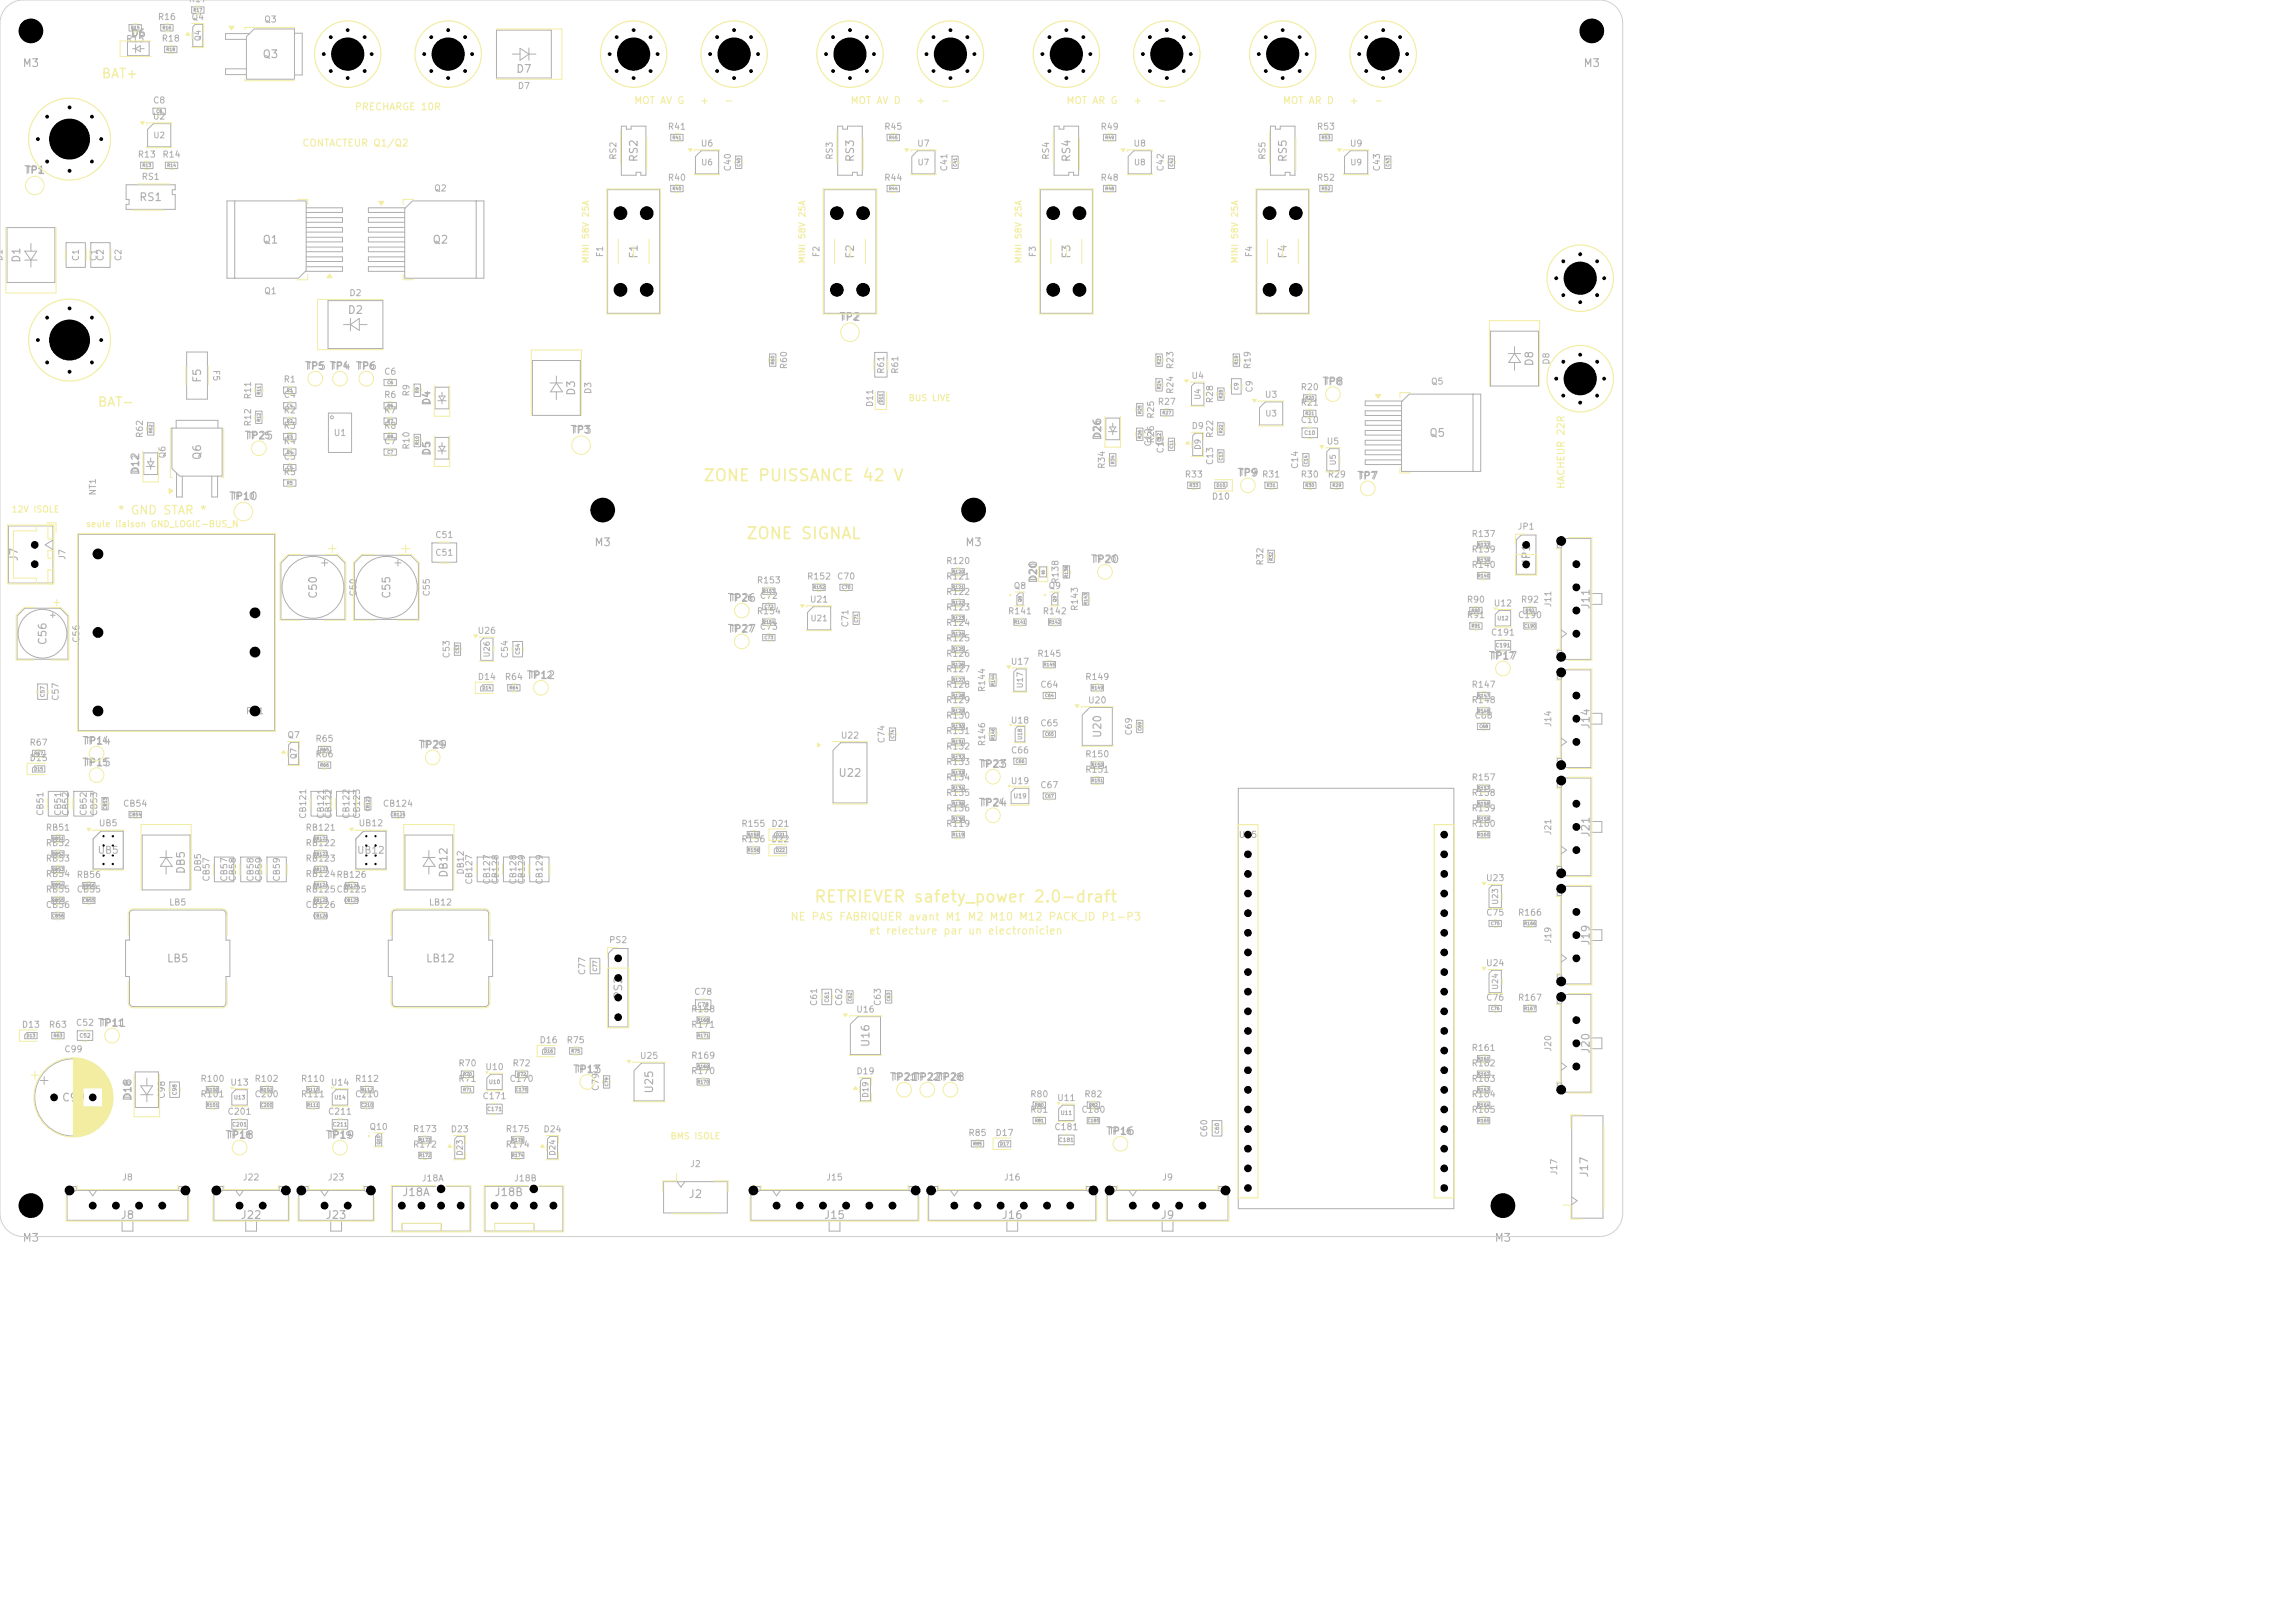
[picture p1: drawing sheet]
<svg xmlns="http://www.w3.org/2000/svg" width="297mm" height="210mm" viewBox="0 0 297 210" stroke-linecap="round" stroke-linejoin="round" font-family="sans-serif">
<defs><g id="words">
<g font-size="1.5" fill="#f2eda1">
<text x="90.9" y="62.6">ZONE PUISSANCE 42 V</text>
<text x="96.5" y="70.1">ZONE SIGNAL</text>
<text x="105.3" y="117.1">RETRIEVER safety_power 2.0-draft</text>
</g>
<g font-size="1.2" fill="#f2eda1">
<text x="13.1" y="10.4">BAT+</text>
<text x="12.6" y="52.9">BAT-</text>
</g>
<text font-size="1.1" fill="#f2eda1" x="15.2" y="66.8">* GND STAR *</text>
<g font-size="1" fill="#afafaf">
<text x="16.8" y="5.1">D6</text>
<text x="2.9" y="8.9">M3</text>
<text x="33.9" y="7.8">Q3</text>
<text x="66.7" y="9.7">D7</text>
<text x="204.9" y="8.9">M3</text>
<text x="3" y="22.8">TP1</text>
<text x="82.8" y="21.1" transform="rotate(-90 82.8 21.1)">RS2</text>
<text x="110.8" y="21.1" transform="rotate(-90 110.8 21.1)">RS3</text>
<text x="138.8" y="21.1" transform="rotate(-90 138.8 21.1)">RS4</text>
<text x="166.8" y="21.1" transform="rotate(-90 166.8 21.1)">RS5</text>
<text x="17.9" y="26.3">RS1</text>
<text x="2.9" y="34.1" transform="rotate(-90 2.9 34.1)">D1</text>
<text x="33.9" y="31.8">Q1</text>
<text x="55.9" y="31.8">Q2</text>
<text x="82.8" y="33.5" transform="rotate(-90 82.8 33.5)">F1</text>
<text x="110.8" y="33.5" transform="rotate(-90 110.8 33.5)">F2</text>
<text x="138.8" y="33.5" transform="rotate(-90 138.8 33.5)">F3</text>
<text x="166.8" y="33.5" transform="rotate(-90 166.8 33.5)">F4</text>
<text x="44.9" y="40.9">D2</text>
<text x="108.5" y="41.8">TP2</text>
<text x="198.7" y="47.5" transform="rotate(-90 198.7 47.5)">D8</text>
<text x="26.3" y="49.6" transform="rotate(-90 26.3 49.6)">F5</text>
<text x="39.3" y="48.1">TP5 TP4 TP6</text>
<text x="56" y="52.6" transform="rotate(-90 56 52.6)">D4</text>
<text x="74.7" y="51.3" transform="rotate(-90 74.7 51.3)">D3</text>
<text x="171" y="50.1">TP8</text>
<text x="26.3" y="59.6" transform="rotate(-90 26.3 59.6)">Q6</text>
<text x="31.6" y="57.1">TP25</text>
<text x="56" y="59.1" transform="rotate(-90 56 59.1)">D5</text>
<text x="73.7" y="56.4">TP3</text>
<text x="142.8" y="57.1" transform="rotate(-90 142.8 57.1)">D26</text>
<text x="184.9" y="56.8">Q5</text>
<text x="18.3" y="61.6" transform="rotate(-90 18.3 61.6)">D12</text>
<text x="29.6" y="65">TP10</text>
<text x="160" y="61.9">TP9</text>
<text x="175.5" y="62.3">TP7</text>
<text x="76.9" y="70.9">M3</text>
<text x="124.9" y="70.9">M3</text>
<text x="2.6" y="72.7" transform="rotate(-90 2.6 72.7)">J7</text>
<text x="41.3" y="77.6" transform="rotate(-90 41.3 77.6)">C50</text>
<text x="50.8" y="77.6" transform="rotate(-90 50.8 77.6)">C55</text>
<text x="134.5" y="75.6" transform="rotate(-90 134.5 75.6)">D20</text>
<text x="141.1" y="73.1">TP20</text>
<text x="198.3" y="73.2" transform="rotate(-90 198.3 73.2)">JP1</text>
<text x="6.3" y="83.6" transform="rotate(-90 6.3 83.6)">C56</text>
<text x="94.1" y="82.1">TP27</text>
<text x="94.1" y="78.1">TP26</text>
<text x="206" y="78.9" transform="rotate(-90 206 78.9)">J11</text>
<text x="68.1" y="88.1">TP12</text>
<text x="192.6" y="85.6">TP17</text>
<text x="142.8" y="95.6" transform="rotate(-90 142.8 95.6)">U20</text>
<text x="206" y="94.4" transform="rotate(-90 206 94.4)">J14</text>
<text x="10.6" y="99.4">TP15</text>
<text x="10.6" y="96.6">TP14</text>
<text x="54.1" y="97.1">TP29</text>
<text x="108.4" y="100.8">U22</text>
<text x="126.6" y="99.6">TP23</text>
<text x="126.6" y="104.6">TP24</text>
<text x="24.2" y="113.2" transform="rotate(-90 24.2 113.2)">DB5</text>
<text x="58.2" y="113.7" transform="rotate(-90 58.2 113.7)">DB12</text>
<text x="206" y="108.4" transform="rotate(-90 206 108.4)">J21</text>
<text x="21.5" y="124.8">LB5</text>
<text x="55" y="124.8">LB12</text>
<text x="206" y="122.4" transform="rotate(-90 206 122.4)">J19</text>
<text x="80.8" y="129.4" transform="rotate(-90 80.8 129.4)">PS2</text>
<text x="12.6" y="133.1">TP11</text>
<text x="112.8" y="135.6" transform="rotate(-90 112.8 135.6)">U16</text>
<text x="206" y="136.4" transform="rotate(-90 206 136.4)">J20</text>
<text x="7.9" y="142.8">C99</text>
<text x="17.3" y="142.6" transform="rotate(-90 17.3 142.6)">D18</text>
<text x="74.1" y="139.1">TP13</text>
<text x="84.8" y="141.6" transform="rotate(-90 84.8 141.6)">U25</text>
<text x="115.1" y="140.1">TP21</text>
<text x="118.1" y="140.1">TP22</text>
<text x="121.1" y="140.1">TP28</text>
<text x="29.1" y="147.6">TP18</text>
<text x="42.1" y="147.6">TP19</text>
<text x="143.1" y="147.1">TP16</text>
<text x="52" y="155">J18A</text>
<text x="63.9" y="155">J18B</text>
<text x="89" y="155.3">J2</text>
<text x="205.8" y="152.4" transform="rotate(-90 205.8 152.4)">J17</text>
<text x="2.9" y="160.9">M3</text>
<text x="15.5" y="158">J8</text>
<text x="31.1" y="158">J22</text>
<text x="42.1" y="158">J23</text>
<text x="106.6" y="158">J15</text>
<text x="129.6" y="158">J16</text>
<text x="150.1" y="158">J9</text>
<text x="193.4" y="160.9">M3</text>
</g>
<g font-size="1" fill="#f2eda1">
<text x="102.2" y="119.4">NE PAS FABRIQUER avant M1 M2 M10 M12 PACK_ID P1-P3</text>
<text x="112.4" y="121.2">et relecture par un electronicien</text>
</g>
<g font-size=".9" fill="#f2eda1">
<text x="45.8" y="14.5">PRECHARGE 10R</text>
<text x="82" y="13.7">MOT AV G</text>
<text x="90.5" y="13.7">+</text>
<text x="93.7" y="13.7">-</text>
<text x="110" y="13.7">MOT AV D</text>
<text x="118.5" y="13.7">+</text>
<text x="121.7" y="13.7">-</text>
<text x="137.9" y="13.7">MOT AR G</text>
<text x="146.6" y="13.7">+</text>
<text x="149.8" y="13.7">-</text>
<text x="165.9" y="13.7">MOT AR D</text>
<text x="174.6" y="13.7">+</text>
<text x="177.8" y="13.7">-</text>
<text x="39.1" y="19.2">CONTACTEUR Q1/Q2</text>
<text x="202.7" y="63.3" transform="rotate(-90 202.7 63.3)">HACHEUR 22R</text>
</g>
<g font-size=".9" fill="#afafaf">
<text x="12.6" y="110.7">UB5</text>
<text x="46.1" y="110.7">UB12</text>
</g>
<g font-size=".8" fill="#afafaf">
<text x="16.3" y="5.6">R15</text>
<text x="20.4" y="2.8">R16</text>
<text x="20.9" y="5.6">R18</text>
<text x="24.4" y=".5">R17</text>
<text x="24.7" y="2.8">Q4</text>
<text x="34.1" y="3.1">Q3</text>
<text x="66.9" y="11.7">D7</text>
<text x="19.7" y="15.7">U2</text>
<text x="19.7" y="13.6">C8</text>
<text x="86.4" y="17">R41</text>
<text x="114.4" y="17">R45</text>
<text x="142.4" y="17">R49</text>
<text x="170.4" y="17">R53</text>
<text x="17.8" y="20.6">R13</text>
<text x="18.3" y="23.5">RS1</text>
<text x="19.8" y="18.1">U2</text>
<text x="21" y="20.6">R14</text>
<text x="80" y="20.7" transform="rotate(-90 80 20.7)">RS2</text>
<text x="86.4" y="23.6">R40</text>
<text x="90.6" y="19.2">U6</text>
<text x="90.7" y="21.6">U6</text>
<text x="94.8" y="22.2" transform="rotate(-90 94.8 22.2)">C40</text>
<text x="108" y="20.7" transform="rotate(-90 108 20.7)">RS3</text>
<text x="114.4" y="23.6">R44</text>
<text x="118.6" y="19.2">U7</text>
<text x="118.7" y="21.6">U7</text>
<text x="122.8" y="22.2" transform="rotate(-90 122.8 22.2)">C41</text>
<text x="136" y="20.7" transform="rotate(-90 136 20.7)">RS4</text>
<text x="142.4" y="23.6">R48</text>
<text x="146.6" y="19.2">U8</text>
<text x="146.7" y="21.6">U8</text>
<text x="150.8" y="22.2" transform="rotate(-90 150.8 22.2)">C42</text>
<text x="164" y="20.7" transform="rotate(-90 164 20.7)">RS5</text>
<text x="170.4" y="23.6">R52</text>
<text x="174.6" y="19.2">U9</text>
<text x="174.7" y="21.6">U9</text>
<text x="178.8" y="22.2" transform="rotate(-90 178.8 22.2)">C43</text>
<text x="56.1" y="25">Q2</text>
<text x=".5" y="33.9" transform="rotate(-90 .5 33.9)">D1</text>
<text x="10.4" y="33.9" transform="rotate(-90 10.4 33.9)">C1</text>
<text x="12.7" y="33.9" transform="rotate(-90 12.7 33.9)">C1</text>
<text x="13.6" y="33.9" transform="rotate(-90 13.6 33.9)">C2</text>
<text x="15.9" y="33.9" transform="rotate(-90 15.9 33.9)">C2</text>
<text x="78.2" y="33.3" transform="rotate(-90 78.2 33.3)">F1</text>
<text x="106.2" y="33.3" transform="rotate(-90 106.2 33.3)">F2</text>
<text x="134.2" y="33.3" transform="rotate(-90 134.2 33.3)">F3</text>
<text x="162.2" y="33.3" transform="rotate(-90 162.2 33.3)">F4</text>
<text x="34.1" y="38.3">Q1</text>
<text x="45.1" y="38.5">D2</text>
<text x="27.4" y="47.8" transform="rotate(90 27.4 47.8)">F5</text>
<text x="39.6" y="48">TP5</text>
<text x="42.8" y="48">TP4</text>
<text x="46.2" y="48">TP6</text>
<text x="102" y="47.8" transform="rotate(-90 102 47.8)">R60</text>
<text x="152" y="47.8" transform="rotate(-90 152 47.8)">R23</text>
<text x="162" y="47.8" transform="rotate(-90 162 47.8)">R19</text>
<text x="200.7" y="47.3" transform="rotate(-90 200.7 47.3)">D8</text>
<text x="32.7" y="51.7" transform="rotate(-90 32.7 51.7)">R11</text>
<text x="36.6" y="49.7">R1</text>
<text x="36.6" y="51.7">C4</text>
<text x="36.6" y="53.7">R2</text>
<text x="49.6" y="51.7">R6</text>
<text x="49.6" y="48.7">C6</text>
<text x="49.6" y="53.7">R7</text>
<text x="53.2" y="51.4" transform="rotate(-90 53.2 51.4)">R9</text>
<text x="76.7" y="51.1" transform="rotate(-90 76.7 51.1)">D3</text>
<text x="113.2" y="52.7" transform="rotate(-90 113.2 52.7)">D11</text>
<text x="114.6" y="48.4" transform="rotate(-90 114.6 48.4)">R61</text>
<text x="116.4" y="48.4" transform="rotate(-90 116.4 48.4)">R61</text>
<text x="149.8" y="52.6">R27</text>
<text x="152" y="51" transform="rotate(-90 152 51)">R24</text>
<text x="154.1" y="49.2">U4</text>
<text x="157.2" y="52.2" transform="rotate(-90 157.2 52.2)">R28</text>
<text x="162.3" y="50.9" transform="rotate(-90 162.3 50.9)">C9</text>
<text x="163.6" y="51.7">U3</text>
<text x="168.3" y="50.7">R20</text>
<text x="168.3" y="52.7">R21</text>
<text x="185.1" y="50">Q5</text>
<text x="18.7" y="56.7" transform="rotate(-90 18.7 56.7)">R62</text>
<text x="21.6" y="59.4" transform="rotate(-90 21.6 59.4)">Q6</text>
<text x="32" y="57">TP25</text>
<text x="32.7" y="55.2" transform="rotate(-90 32.7 55.2)">R12</text>
<text x="36.6" y="55.7">R3</text>
<text x="36.6" y="59.7">C5</text>
<text x="36.6" y="57.7">R4</text>
<text x="43.1" y="56.6">U1</text>
<text x="49.6" y="57.7">C7</text>
<text x="49.6" y="55.7">R8</text>
<text x="53.2" y="58.2" transform="rotate(-90 53.2 58.2)">R10</text>
<text x="149.2" y="57.8" transform="rotate(-90 149.2 57.8)">C12</text>
<text x="149.5" y="57.4" transform="rotate(-90 149.5 57.4)">R26</text>
<text x="149.5" y="54.2" transform="rotate(-90 149.5 54.2)">R25</text>
<text x="150.8" y="58.7" transform="rotate(-90 150.8 58.7)">C11</text>
<text x="154.1" y="55.7">D9</text>
<text x="157.2" y="56.7" transform="rotate(-90 157.2 56.7)">R22</text>
<text x="163.7" y="54.1">U3</text>
<text x="168.3" y="54.9">C10</text>
<text x="171.6" y="57.7">U5</text>
<text x="12.6" y="64.2" transform="rotate(-90 12.6 64.2)">NT1</text>
<text x="30" y="64.8">TP10</text>
<text x="36.6" y="61.7">R5</text>
<text x="143.2" y="60.7" transform="rotate(-90 143.2 60.7)">R34</text>
<text x="153.3" y="62">R33</text>
<text x="156.8" y="64.8">D10</text>
<text x="157.2" y="60.2" transform="rotate(-90 157.2 60.2)">C13</text>
<text x="163.3" y="62">R31</text>
<text x="168.2" y="60.7" transform="rotate(-90 168.2 60.7)">C14</text>
<text x="168.3" y="62">R30</text>
<text x="171.8" y="62">R29</text>
<text x="56.3" y="69.8">C51</text>
<text x="190.4" y="71.7">R139</text>
<text x="190.4" y="69.7">R137</text>
<text x="196.3" y="68.7">JP1</text>
<text x="8.7" y="72.5" transform="rotate(-90 8.7 72.5)">J7</text>
<text x="46.3" y="77.2" transform="rotate(-90 46.3 77.2)">C50</text>
<text x="55.8" y="77.2" transform="rotate(-90 55.8 77.2)">C55</text>
<text x="56.3" y="72.1">C51</text>
<text x="94.5" y="78">TP26</text>
<text x="97.9" y="75.7">R153</text>
<text x="98.3" y="77.7">C72</text>
<text x="104.4" y="75.2">R152</text>
<text x="108.3" y="75.2">C70</text>
<text x="122.4" y="75.2">R121</text>
<text x="122.4" y="73.2">R120</text>
<text x="122.4" y="77.2">R122</text>
<text x="131.1" y="76.4">Q8</text>
<text x="135.6" y="76.4">Q9</text>
<text x="137.2" y="75.6" transform="rotate(-90 137.2 75.6)">R138</text>
<text x="141.5" y="73">TP20</text>
<text x="163.7" y="73.2" transform="rotate(-90 163.7 73.2)">R32</text>
<text x="190.4" y="73.7">R140</text>
<text x="10.5" y="83.2" transform="rotate(-90 10.5 83.2)">C56</text>
<text x="61.7" y="82.2">U26</text>
<text x="94.5" y="82">TP27</text>
<text x="97.9" y="79.7">R154</text>
<text x="98.3" y="81.7">C73</text>
<text x="104.7" y="78.2">U21</text>
<text x="104.8" y="80.6">U21</text>
<text x="110" y="81.2" transform="rotate(-90 110 81.2)">C71</text>
<text x="122.4" y="81.2">R124</text>
<text x="122.4" y="83.2">R125</text>
<text x="122.4" y="79.2">R123</text>
<text x="130.4" y="79.7">R141</text>
<text x="134.9" y="79.7">R142</text>
<text x="139.7" y="79.1" transform="rotate(-90 139.7 79.1)">R143</text>
<text x="189.8" y="78.2">R90</text>
<text x="189.8" y="80.2">R91</text>
<text x="192.9" y="82.4">C191</text>
<text x="193.2" y="78.7">U12</text>
<text x="196.4" y="80.2">C190</text>
<text x="196.8" y="78.2">R92</text>
<text x="200.9" y="78.6" transform="rotate(-90 200.9 78.6)">J11</text>
<text x="58.4" y="85.2" transform="rotate(-90 58.4 85.2)">C53</text>
<text x="61.8" y="88.2">D14</text>
<text x="65.3" y="88.2">R64</text>
<text x="65.9" y="85.2" transform="rotate(-90 65.9 85.2)">C54</text>
<text x="68.5" y="88">TP12</text>
<text x="122.4" y="87.2">R127</text>
<text x="122.4" y="89.2">R128</text>
<text x="122.4" y="85.2">R126</text>
<text x="127.7" y="89.6" transform="rotate(-90 127.7 89.6)">R144</text>
<text x="130.7" y="86.2">U17</text>
<text x="134.2" y="85.2">R145</text>
<text x="134.6" y="89.2">C64</text>
<text x="140.4" y="88.2">R149</text>
<text x="190.4" y="89.2">R147</text>
<text x="193" y="85.5">TP17</text>
<text x="7.8" y="90.7" transform="rotate(-90 7.8 90.7)">C57</text>
<text x="31.8" y="92.6">PS1</text>
<text x="37.1" y="95.7">Q7</text>
<text x="108.7" y="95.8">U22</text>
<text x="122.4" y="95.2">R131</text>
<text x="122.4" y="91.2">R129</text>
<text x="122.4" y="93.2">R130</text>
<text x="130.7" y="93.8">U18</text>
<text x="134.6" y="94.2">C65</text>
<text x="140.7" y="91.2">U20</text>
<text x="146.7" y="95.2" transform="rotate(-90 146.7 95.2)">C69</text>
<text x="190.4" y="91.2">R148</text>
<text x="190.8" y="93.2">C68</text>
<text x="200.9" y="94.1" transform="rotate(-90 200.9 94.1)">J14</text>
<text x="3.8" y="98.7">D15</text>
<text x="3.8" y="96.7">R67</text>
<text x="11" y="99.3">TP15</text>
<text x="11" y="96.5">TP14</text>
<text x="40.8" y="98.2">R66</text>
<text x="40.8" y="96.2">R65</text>
<text x="54.5" y="97">TP29</text>
<text x="114.7" y="96.2" transform="rotate(-90 114.7 96.2)">C74</text>
<text x="122.4" y="99.2">R133</text>
<text x="122.4" y="97.2">R132</text>
<text x="122.4" y="101.2">R134</text>
<text x="127" y="99.5">TP23</text>
<text x="127.7" y="96.6" transform="rotate(-90 127.7 96.6)">R146</text>
<text x="130.7" y="101.7">U19</text>
<text x="130.8" y="97.7">C66</text>
<text x="140.4" y="100.2">R151</text>
<text x="140.4" y="98.2">R150</text>
<text x="190.4" y="101.2">R157</text>
<text x="5.8" y="105.6" transform="rotate(-90 5.8 105.6)">CB51</text>
<text x="5.9" y="107.7">RB51</text>
<text x="8.1" y="105.6" transform="rotate(-90 8.1 105.6)">CB51</text>
<text x="9.1" y="105.6" transform="rotate(-90 9.1 105.6)">CB52</text>
<text x="11.4" y="105.6" transform="rotate(-90 11.4 105.6)">CB52</text>
<text x="12.7" y="107.1">UB5</text>
<text x="12.8" y="105.6" transform="rotate(-90 12.8 105.6)">CB53</text>
<text x="15.9" y="104.6">CB54</text>
<text x="39.5" y="107.7">RB121</text>
<text x="39.8" y="106" transform="rotate(-90 39.8 106)">CB121</text>
<text x="42.1" y="106" transform="rotate(-90 42.1 106)">CB121</text>
<text x="43.1" y="106" transform="rotate(-90 43.1 106)">CB122</text>
<text x="45.4" y="106" transform="rotate(-90 45.4 106)">CB122</text>
<text x="46.3" y="107.1">UB12</text>
<text x="46.8" y="106" transform="rotate(-90 46.8 106)">CB123</text>
<text x="49.5" y="104.6">CB124</text>
<text x="95.9" y="107.2">R155</text>
<text x="99.8" y="107.2">D21</text>
<text x="122.4" y="105.2">R136</text>
<text x="122.4" y="107.2">R119</text>
<text x="122.4" y="103.2">R135</text>
<text x="127" y="104.5">TP24</text>
<text x="134.6" y="102.2">C67</text>
<text x="190.4" y="107.2">R160</text>
<text x="190.4" y="103.2">R158</text>
<text x="190.4" y="105.2">R159</text>
<text x="5.9" y="113.7">RB54</text>
<text x="5.9" y="109.7">RB52</text>
<text x="5.9" y="111.7">RB53</text>
<text x="9.9" y="113.8">RB56</text>
<text x="26.2" y="112.9" transform="rotate(-90 26.2 112.9)">DB5</text>
<text x="39.5" y="111.7">RB123</text>
<text x="39.5" y="109.7">RB122</text>
<text x="39.5" y="113.7">RB124RB126</text>
<text x="60.2" y="113.2" transform="rotate(-90 60.2 113.2)">DB12</text>
<text x="95.9" y="109.2">R156</text>
<text x="99.8" y="109.2">D22</text>
<text x="160.2" y="108.6">U15</text>
<text x="200.9" y="108.1" transform="rotate(-90 200.9 108.1)">J21</text>
<text x="5.9" y="115.7">RB55</text>
<text x="5.9" y="117.7">CB56</text>
<text x="9.9" y="115.7">CB55</text>
<text x="21.8" y="117.4">LB5</text>
<text x="27.3" y="114.1" transform="rotate(-90 27.3 114.1)">CB57</text>
<text x="29.6" y="114.1" transform="rotate(-90 29.6 114.1)">CB57</text>
<text x="30.7" y="114.1" transform="rotate(-90 30.7 114.1)">CB58</text>
<text x="33" y="114.1" transform="rotate(-90 33 114.1)">CB58</text>
<text x="34.1" y="114.1" transform="rotate(-90 34.1 114.1)">CB59</text>
<text x="36.4" y="114.1" transform="rotate(-90 36.4 114.1)">CB59</text>
<text x="39.5" y="115.7">RB125CB125</text>
<text x="39.5" y="117.7">CB126</text>
<text x="55.4" y="117.4">LB12</text>
<text x="61.3" y="114.5" transform="rotate(-90 61.3 114.5)">CB127</text>
<text x="63.6" y="114.5" transform="rotate(-90 63.6 114.5)">CB127</text>
<text x="64.7" y="114.5" transform="rotate(-90 64.7 114.5)">CB128</text>
<text x="67" y="114.5" transform="rotate(-90 67 114.5)">CB128</text>
<text x="68.1" y="114.5" transform="rotate(-90 68.1 114.5)">CB129</text>
<text x="70.4" y="114.5" transform="rotate(-90 70.4 114.5)">CB129</text>
<text x="192.2" y="114.2">U23</text>
<text x="192.3" y="118.7">C75</text>
<text x="196.4" y="118.7">R166</text>
<text x="78.8" y="122.2">PS2</text>
<text x="192.2" y="125.2">U24</text>
<text x="200.9" y="122.1" transform="rotate(-90 200.9 122.1)">J19</text>
<text x="75.9" y="126.2" transform="rotate(-90 75.9 126.2)">C77</text>
<text x="89.4" y="131.2">R168</text>
<text x="89.8" y="128.9">C78</text>
<text x="105.9" y="130.2" transform="rotate(-90 105.9 130.2)">C61</text>
<text x="109.2" y="130.2" transform="rotate(-90 109.2 130.2)">C62</text>
<text x="110.7" y="131.2">U16</text>
<text x="114.2" y="130.2" transform="rotate(-90 114.2 130.2)">C63</text>
<text x="192.3" y="129.7">C76</text>
<text x="196.4" y="129.7">R167</text>
<text x="2.8" y="133.2">D13</text>
<text x="6.3" y="133.2">R63</text>
<text x="8.3" y="136.4">C99</text>
<text x="9.8" y="132.9">C52</text>
<text x="13" y="133">TP11</text>
<text x="69.8" y="135.2">D16</text>
<text x="73.3" y="135.2">R75</text>
<text x="82.7" y="137.2">U25</text>
<text x="89.4" y="137.2">R169</text>
<text x="89.4" y="133.2">R171</text>
<text x="190.4" y="136.2">R161</text>
<text x="200.9" y="136.1" transform="rotate(-90 200.9 136.1)">J20</text>
<text x="21.5" y="142.2" transform="rotate(-90 21.5 142.2)">C98</text>
<text x="25.9" y="142.2">R101</text>
<text x="25.9" y="140.2">R100</text>
<text x="29.7" y="140.7">U13</text>
<text x="32.9" y="142.2">C200</text>
<text x="32.9" y="140.2">R102</text>
<text x="38.9" y="142.2">R111</text>
<text x="38.9" y="140.2">R110</text>
<text x="42.7" y="140.7">U14</text>
<text x="45.9" y="142.2">C210</text>
<text x="45.9" y="140.2">R112</text>
<text x="59.3" y="138.2">R70</text>
<text x="59.3" y="140.2">R71</text>
<text x="62.4" y="142.4">C171</text>
<text x="62.7" y="138.7">U10</text>
<text x="65.9" y="140.2">C170</text>
<text x="66.3" y="138.2">R72</text>
<text x="74.5" y="139">TP13</text>
<text x="77.7" y="141.2" transform="rotate(-90 77.7 141.2)">C79</text>
<text x="89.4" y="139.2">R170</text>
<text x="110.8" y="139.2">D19</text>
<text x="115.5" y="140">TP21TP22TP28</text>
<text x="133.3" y="142.2">R80</text>
<text x="136.7" y="142.7">U11</text>
<text x="140.3" y="142.2">R82</text>
<text x="190.4" y="138.2">R162</text>
<text x="190.4" y="142.2">R164</text>
<text x="190.4" y="140.2">R163</text>
<text x="29.4" y="144.4">C201</text>
<text x="29.5" y="147.5">TP18</text>
<text x="42.4" y="144.4">C211</text>
<text x="42.5" y="147.5">TP19</text>
<text x="47.7" y="146.4">Q10</text>
<text x="53.4" y="148.7">R172</text>
<text x="53.4" y="146.7">R173</text>
<text x="58.3" y="146.7">D23</text>
<text x="65.4" y="146.7">R175</text>
<text x="65.4" y="148.7">R174</text>
<text x="70.3" y="146.7">D24</text>
<text x="125.3" y="147.2">R85</text>
<text x="128.8" y="147.2">D17</text>
<text x="133.3" y="144.2">R81</text>
<text x="136.4" y="146.4">C181</text>
<text x="139.9" y="144.2">C180</text>
<text x="143.5" y="147">TP16</text>
<text x="156.4" y="147.2" transform="rotate(-90 156.4 147.2)">C60</text>
<text x="190.4" y="144.2">R165</text>
<text x="15.7" y="152.9">J8</text>
<text x="31.4" y="152.9">J22</text>
<text x="42.4" y="152.9">J23</text>
<text x="54.5" y="153.1">J18A</text>
<text x="66.5" y="153.1">J18B</text>
<text x="89.2" y="151.2">J2</text>
<text x="106.9" y="152.9">J15</text>
<text x="129.9" y="152.9">J16</text>
<text x="150.3" y="152.9">J9</text>
<text x="201.7" y="152.1" transform="rotate(-90 201.7 152.1)">J17</text>
</g>
<g font-size=".8" fill="#f2eda1">
<text x="76.4" y="34.2" transform="rotate(-90 76.4 34.2)">MINI 58V 25A</text>
<text x="104.4" y="34.2" transform="rotate(-90 104.4 34.2)">MINI 58V 25A</text>
<text x="132.4" y="34.2" transform="rotate(-90 132.4 34.2)">MINI 58V 25A</text>
<text x="160.4" y="34.2" transform="rotate(-90 160.4 34.2)">MINI 58V 25A</text>
<text x="117.5" y="52.1">BUS LIVE</text>
<text x="1.4" y="66.5">12V ISOLE</text>
<text x="11.1" y="68.4">seule liaison GND_LOGIC-BUS_N</text>
<text x="86.7" y="147.6">BMS ISOLE</text>
</g>
<g font-size=".7" fill="#afafaf">
<text x="26.1" y="5.4" transform="rotate(-90 26.1 5.4)">Q4</text>
<text x="155.5" y="51.8" transform="rotate(-90 155.5 51.8)">U4</text>
<text x="155.5" y="58.3" transform="rotate(-90 155.5 58.3)">D9</text>
<text x="173" y="60.3" transform="rotate(-90 173 60.3)">U5</text>
<text x="63.5" y="85.1" transform="rotate(-90 63.5 85.1)">U26</text>
<text x="132.5" y="89.1" transform="rotate(-90 132.5 89.1)">U17</text>
<text x="38.5" y="98.3" transform="rotate(-90 38.5 98.3)">Q7</text>
<text x="194" y="117.1" transform="rotate(-90 194 117.1)">U23</text>
<text x="194" y="128.1" transform="rotate(-90 194 128.1)">U24</text>
<text x="112.5" y="142.1" transform="rotate(-90 112.5 142.1)">D19</text>
<text x="60" y="149.6" transform="rotate(-90 60 149.6)">D23</text>
<text x="72" y="149.6" transform="rotate(-90 72 149.6)">D24</text>
</g>
<text font-size=".6" fill="#afafaf" x="131.1" y="103.4">U19</text>
<g font-size=".5" fill="#afafaf">
<text x="160.4" y="50.5" transform="rotate(-90 160.4 50.5)">C9</text>
<text x="168.7" y="56.4">C10</text>
<text x="193.5" y="83.9">C191</text>
<text x="193.7" y="80.4">U12</text>
<text x="67.4" y="84.8" transform="rotate(-90 67.4 84.8)">C54</text>
<text x="5.9" y="90.3" transform="rotate(-90 5.9 90.3)">C57</text>
<text x="132.4" y="95.8" transform="rotate(-90 132.4 95.8)">U18</text>
<text x="77.4" y="125.8" transform="rotate(-90 77.4 125.8)">C77</text>
<text x="90.2" y="130.4">C78</text>
<text x="107.4" y="129.8" transform="rotate(-90 107.4 129.8)">C61</text>
<text x="10.2" y="134.4">C52</text>
<text x="23" y="141.8" transform="rotate(-90 23 141.8)">C98</text>
<text x="30.2" y="142.4">U13</text>
<text x="43.2" y="142.4">U14</text>
<text x="63" y="143.9">C171</text>
<text x="63.2" y="140.4">U10</text>
<text x="30" y="145.9">C201</text>
<text x="43" y="145.9">C211</text>
<text x="137" y="147.9">C181</text>
<text x="137.2" y="144.4">U11</text>
<text x="157.9" y="146.8" transform="rotate(-90 157.9 146.8)">C60</text>
</g>
<g font-size=".4" fill="#afafaf">
<text x="16.9" y="3.9">R15</text>
<text x="21" y="3.9">R16</text>
<text x="25" y="1.6">R17</text>
<text x="21.5" y="6.7">R18</text>
<text x="20.2" y="14.7">C8</text>
<text x="18.4" y="21.7">R13</text>
<text x="21.6" y="21.7">R14</text>
<text x="87" y="18.1">R41</text>
<text x="95.9" y="21.6" transform="rotate(-90 95.9 21.6)">C40</text>
<text x="115" y="18.1">R45</text>
<text x="123.9" y="21.6" transform="rotate(-90 123.9 21.6)">C41</text>
<text x="143" y="18.1">R49</text>
<text x="151.9" y="21.6" transform="rotate(-90 151.9 21.6)">C42</text>
<text x="171" y="18.1">R53</text>
<text x="179.9" y="21.6" transform="rotate(-90 179.9 21.6)">C43</text>
<text x="87" y="24.7">R40</text>
<text x="115" y="24.7">R44</text>
<text x="143" y="24.7">R48</text>
<text x="171" y="24.7">R52</text>
<text x="100.3" y="47.2" transform="rotate(-90 100.3 47.2)">R60</text>
<text x="150.3" y="47.2" transform="rotate(-90 150.3 47.2)">R23</text>
<text x="160.3" y="47.2" transform="rotate(-90 160.3 47.2)">R19</text>
<text x="33.8" y="51.1" transform="rotate(-90 33.8 51.1)">R11</text>
<text x="37.1" y="50.8">R1</text>
<text x="37.1" y="52.8">C4</text>
<text x="50.1" y="52.8">R6</text>
<text x="50.1" y="49.8">C6</text>
<text x="54.3" y="50.9" transform="rotate(-90 54.3 50.9)">R9</text>
<text x="114.3" y="52.1" transform="rotate(-90 114.3 52.1)">D11</text>
<text x="147.8" y="53.6" transform="rotate(-90 147.8 53.6)">R25</text>
<text x="150.3" y="50.4" transform="rotate(-90 150.3 50.4)">R24</text>
<text x="150.4" y="53.7">R27</text>
<text x="158.3" y="51.6" transform="rotate(-90 158.3 51.6)">R28</text>
<text x="168.9" y="51.8">R20</text>
<text x="168.9" y="53.8">R21</text>
<text x="19.8" y="56.1" transform="rotate(-90 19.8 56.1)">R62</text>
<text x="33.8" y="54.6" transform="rotate(-90 33.8 54.6)">R12</text>
<text x="37.1" y="56.8">R3</text>
<text x="37.1" y="58.8">R4</text>
<text x="37.1" y="54.8">R2</text>
<text x="50.1" y="58.8">C7</text>
<text x="50.1" y="56.8">R8</text>
<text x="50.1" y="54.8">R7</text>
<text x="54.3" y="57.6" transform="rotate(-90 54.3 57.6)">R10</text>
<text x="147.8" y="56.8" transform="rotate(-90 147.8 56.8)">R26</text>
<text x="150.3" y="57.2" transform="rotate(-90 150.3 57.2)">C12</text>
<text x="151.9" y="58.1" transform="rotate(-90 151.9 58.1)">C11</text>
<text x="158.3" y="59.6" transform="rotate(-90 158.3 59.6)">C13</text>
<text x="158.3" y="56.1" transform="rotate(-90 158.3 56.1)">R22</text>
<text x="37.1" y="62.8">R5</text>
<text x="37.1" y="60.8">C5</text>
<text x="144.3" y="60.1" transform="rotate(-90 144.3 60.1)">R34</text>
<text x="153.9" y="63.1">R33</text>
<text x="157.4" y="63.1">D10</text>
<text x="163.9" y="63.1">R31</text>
<text x="168.9" y="63.1">R30</text>
<text x="169.3" y="60.1" transform="rotate(-90 169.3 60.1)">C14</text>
<text x="172.4" y="63.1">R29</text>
<text x="191.2" y="70.8">R137</text>
<text x="98.7" y="76.8">R153</text>
<text x="105.2" y="76.3">R152</text>
<text x="108.9" y="76.3">C70</text>
<text x="123.2" y="76.3">R121</text>
<text x="123.2" y="74.3">R120</text>
<text x="132.3" y="77.9" transform="rotate(-90 132.3 77.9)">Q8</text>
<text x="136.8" y="77.9" transform="rotate(-90 136.8 77.9)">Q9</text>
<text x="138.3" y="74.8" transform="rotate(-90 138.3 74.8)">R138</text>
<text x="164.8" y="72.6" transform="rotate(-90 164.8 72.6)">R32</text>
<text x="191.2" y="72.8">R139</text>
<text x="191.2" y="74.8">R140</text>
<text x="98.7" y="80.8">R154</text>
<text x="98.9" y="82.8">C73</text>
<text x="98.9" y="78.8">C72</text>
<text x="111.1" y="80.6" transform="rotate(-90 111.1 80.6)">C71</text>
<text x="123.2" y="82.3">R124</text>
<text x="123.2" y="78.3">R122</text>
<text x="123.2" y="80.3">R123</text>
<text x="131.2" y="80.8">R141</text>
<text x="135.7" y="80.8">R142</text>
<text x="140.8" y="78.3" transform="rotate(-90 140.8 78.3)">R143</text>
<text x="190.4" y="79.3">R90</text>
<text x="190.4" y="81.3">R91</text>
<text x="197.2" y="81.3">C190</text>
<text x="197.4" y="79.3">R92</text>
<text x="59.5" y="84.6" transform="rotate(-90 59.5 84.6)">C53</text>
<text x="62.4" y="89.3">D14</text>
<text x="65.9" y="89.3">R64</text>
<text x="123.2" y="84.3">R125</text>
<text x="123.2" y="88.3">R127</text>
<text x="123.2" y="86.3">R126</text>
<text x="128.8" y="88.8" transform="rotate(-90 128.8 88.8)">R144</text>
<text x="135" y="86.3">R145</text>
<text x="141.2" y="89.3">R149</text>
<text x="115.8" y="95.6" transform="rotate(-90 115.8 95.6)">C74</text>
<text x="123.2" y="92.3">R129</text>
<text x="123.2" y="94.3">R130</text>
<text x="123.2" y="90.3">R128</text>
<text x="128.8" y="95.8" transform="rotate(-90 128.8 95.8)">R146</text>
<text x="135.2" y="90.3">C64</text>
<text x="135.2" y="95.3">C65</text>
<text x="147.8" y="94.6" transform="rotate(-90 147.8 94.6)">C69</text>
<text x="191.2" y="90.3">R147</text>
<text x="191.2" y="92.3">R148</text>
<text x="191.4" y="94.3">C68</text>
<text x="4.4" y="99.8">D15</text>
<text x="4.4" y="97.8">R67</text>
<text x="41.4" y="99.3">R66</text>
<text x="41.4" y="97.3">R65</text>
<text x="123.2" y="100.3">R133</text>
<text x="123.2" y="98.3">R132</text>
<text x="123.2" y="96.3">R131</text>
<text x="131.4" y="98.8">C66</text>
<text x="141.2" y="101.3">R151</text>
<text x="141.2" y="99.3">R150</text>
<text x="13.9" y="104.8" transform="rotate(-90 13.9 104.8)">CB53</text>
<text x="16.7" y="105.7">CB54</text>
<text x="47.9" y="105" transform="rotate(-90 47.9 105)">CB123</text>
<text x="50.5" y="105.7">CB124</text>
<text x="123.2" y="106.3">R136</text>
<text x="123.2" y="102.3">R134</text>
<text x="123.2" y="104.3">R135</text>
<text x="135.2" y="103.3">C67</text>
<text x="191.2" y="104.3">R158</text>
<text x="191.2" y="102.3">R157</text>
<text x="191.2" y="106.3">R159</text>
<text x="6.7" y="108.8">RB51</text>
<text x="6.7" y="110.8">RB52</text>
<text x="6.7" y="112.8">RB53</text>
<text x="40.5" y="112.8">RB123</text>
<text x="40.5" y="110.8">RB122</text>
<text x="40.5" y="108.8">RB121</text>
<text x="96.7" y="110.3">R156</text>
<text x="96.7" y="108.3">R155</text>
<text x="100.4" y="108.3">D21</text>
<text x="100.4" y="110.3">D22</text>
<text x="123.2" y="108.3">R119</text>
<text x="191.2" y="108.3">R160</text>
<text x="6.7" y="116.8">RB55</text>
<text x="6.7" y="114.8">RB54</text>
<text x="6.7" y="118.8">CB56</text>
<text x="10.7" y="116.8">CB55</text>
<text x="10.7" y="114.9">RB56</text>
<text x="40.5" y="116.8">RB125</text>
<text x="40.5" y="118.8">CB126</text>
<text x="40.5" y="114.8">RB124</text>
<text x="44.5" y="116.8">CB125</text>
<text x="44.5" y="114.9">RB126</text>
<text x="192.9" y="119.8">C75</text>
<text x="197.2" y="119.8">R166</text>
<text x="110.3" y="129.6" transform="rotate(-90 110.3 129.6)">C62</text>
<text x="115.3" y="129.6" transform="rotate(-90 115.3 129.6)">C63</text>
<text x="192.9" y="130.8">C76</text>
<text x="197.2" y="130.8">R167</text>
<text x="3.4" y="134.3">D13</text>
<text x="6.9" y="134.3">R63</text>
<text x="70.4" y="136.3">D16</text>
<text x="73.9" y="136.3">R75</text>
<text x="90.2" y="132.3">R168</text>
<text x="90.2" y="134.3">R171</text>
<text x="191.2" y="137.3">R161</text>
<text x="26.7" y="143.3">R101</text>
<text x="26.7" y="141.3">R100</text>
<text x="33.7" y="143.3">C200</text>
<text x="33.7" y="141.3">R102</text>
<text x="39.7" y="143.3">R111</text>
<text x="39.7" y="141.3">R110</text>
<text x="46.7" y="143.3">C210</text>
<text x="46.7" y="141.3">R112</text>
<text x="59.9" y="139.3">R70</text>
<text x="59.9" y="141.3">R71</text>
<text x="66.7" y="141.3">C170</text>
<text x="66.9" y="139.3">R72</text>
<text x="78.8" y="140.6" transform="rotate(-90 78.8 140.6)">C79</text>
<text x="90.2" y="138.3">R169</text>
<text x="90.2" y="140.3">R170</text>
<text x="133.9" y="143.3">R80</text>
<text x="140.9" y="143.3">R82</text>
<text x="191.2" y="139.3">R162</text>
<text x="191.2" y="143.3">R164</text>
<text x="191.2" y="141.3">R163</text>
<text x="49.3" y="148.1" transform="rotate(-90 49.3 148.1)">Q10</text>
<text x="54.2" y="149.8">R172</text>
<text x="54.2" y="147.8">R173</text>
<text x="66.2" y="147.8">R175</text>
<text x="66.2" y="149.8">R174</text>
<text x="125.9" y="148.3">R85</text>
<text x="129.4" y="148.3">D17</text>
<text x="133.9" y="145.3">R81</text>
<text x="140.7" y="145.3">C180</text>
<text x="191.2" y="145.3">R165</text>
</g>
</g></defs>
<g fill="none" stroke="#afafaf" stroke-width=".13">
<path d="M16.5 5.4h2.8v1.8h-2.8zM16.7 3.2h1.6v.8h-1.6zM17.1 6.3h.4M17.5 5.8v1.1M17.5 6.3l.7-.4v.8zM18.2 6.3h.4M19.8 14h1.6v.8h-1.6zM19.8 16h2.3v3h-3v-2.2zM20.8 3.2h1.6v.8h-1.6zM21.3 6h1.6v.8h-1.6zM24.8 .9h1.6v.8h-1.6zM24.9 3.5l.4-.3h.9v2.9h-1.3z"/>
<path d="M31.9 8.9h-2.7v.8h2.7M32.3 4.3h-3.1v.8h2.7M32.9 3.8h5.2v6.4h-6.2v-5.4zM38.1 4.3h1v5.4h-1M64.2 3.9h7.1v6.2h-7.1zM66.3 7h1M67.3 6.2l1.1 .8-1.1 .8zM68.4 7h1M68.4 6.2v1.6M80.4 16.3h.7v.4h.6v-.4h1.9v6.4h-.7v-.4h-.6v.4h-1.9zM86.8 17.4h1.6v.8h-1.6zM108.4 16.3h.7v.4h.6v-.4h1.9v6.4h-.7v-.4h-.6v.4h-1.9z"/>
<path d="M114.8 17.4h1.6v.8h-1.6zM136.4 16.3h.7v.4h.6v-.4h1.9v6.4h-.7v-.4h-.6v.4h-1.9zM142.8 17.4h1.6v.8h-1.6zM164.4 16.3h.7v.4h.6v-.4h1.9v6.4h-.7v-.4h-.6v.4h-1.9zM170.8 17.4h1.6v.8h-1.6zM.9 29.5h6.2v7.1h-6.2zM3.2 33.6h1.6M3.2 32.5h1.6l-.8 1.1zM4 31.5v1M4 33.6v1M8.5 31.4h2.5v3.2h-2.5zM11.7 31.4h2.6v3.2h-2.6z"/>
<path d="M16.3 23.9h6.4v.7h-.4v.6h.4v1.9h-6.4v-.7h.4v-.6h-.4zM18.2 21h1.6v.8h-1.6zM21.4 21h1.6v.8h-1.6zM30.4 26h-1v10h1M30.4 26h9.2v9l-1 1h-8.2zM39.6 26.9h4.7v.6h-4.7M39.6 28.2h4.7v.6h-4.7M39.6 29.4h4.7v.6h-4.7M39.6 30.7h4.7v.6h-4.7M39.6 32h4.7v.6h-4.7M39.6 33.2h4.7v.6h-4.7M39.6 34.5h4.7v.6h-4.8"/>
<path d="M42.4 38.9h7.1v6.2h-7.1zM52.4 28.2h-4.7v.6h4.7M52.4 29.4h-4.7v.6h4.7M52.4 30.7h-4.7v.6h4.7M52.4 32h-4.7v.6h4.7M52.4 33.2h-4.7v.6h4.7M52.4 34.5h-4.7v.6h4.7M52.4 27l1-1h8.2v10h-9.2zM52.5 26.9h-4.8v.6h4.7M61.6 26h1v10h-1M78.6 24.5h6.8v16h-6.8zM86.8 24h1.6v.8h-1.6z"/>
<path d="M90 20.2l.7-.7h2.3v3h-3zM95.2 20.2h.8v1.6h-.8zM106.6 24.5h6.8v16h-6.8zM114.8 24h1.6v.8h-1.6zM118 20.2l.8-.7h2.2v3h-3zM123.2 20.2h.8v1.6h-.8zM134.6 24.5h6.8v16h-6.8zM142.8 24h1.6v.8h-1.6zM146 20.2l.8-.7h2.2v3h-3zM151.2 20.2h.8v1.6h-.8zM162.6 24.5h6.8v16h-6.8zM170.8 24h1.6v.8h-1.6z"/>
<path d="M174 20.2l.7-.7h2.3v3h-3zM179.2 20.2h.8v1.6h-.8zM18.6 58.6h1.8v2.8h-1.8zM19.1 54.7h.8v1.6h-.8zM19.1 59.8h.8l-.4 .6zM19.5 59.3v.5M22.2 55.4h6.6v6.2h-5.6l-1-1zM22.8 55.4v-1h5.4v1M24.2 45.6h2.6v6.1h-2.6zM33.1 49.7h.8v1.6h-.8zM33.1 53.2h.8v1.6h-.8zM36.7 50.1h1.6v.8h-1.6z"/>
<path d="M36.7 56.1h1.6v.8h-1.6zM36.7 52.1h1.6v.8h-1.6zM36.7 58.1h1.6v.8h-1.6zM36.7 54.1h1.6v.8h-1.6zM42.5 53.4h3v5.2h-3zM44.4 42h1M45.4 41.2v1.6M45.4 42l1.1-.8v1.6zM46.5 42h1M49.7 58.1h1.6v.8h-1.6zM49.7 56.1h1.6v.8h-1.6zM49.7 52.1h1.6v.8h-1.6z"/>
<path d="M49.7 49.1h1.6v.8h-1.6zM49.7 54.1h1.6v.8h-1.6zM53.6 49.7h.8v1.6h-.8zM53.6 56.2h.8v1.6h-.8zM56.3 50.1h1.8v2.8h-1.8zM56.3 56.6h1.8v2.8h-1.8zM56.7 51.9h1M56.7 58.4h1M56.8 51.3h.8l-.4 .6zM56.8 57.8h.8l-.4 .6zM57.2 50.8v.5M57.2 51.9v.4"/>
<path d="M57.2 57.3v.5M57.2 58.4v.4M68.9 46.7h6.2v7.1h-6.2zM71.2 49.6h1.6M72 49.6l.8 1.1h-1.6zM72 48.6v1M72 50.7v1M99.6 45.8h.8v1.6h-.8zM113.2 45.6h1.6v3.2h-1.6zM113.6 50.7h.8v1.6h-.5l-.3-.3zM143.1 54.1h1.8v2.8h-1.8zM143.4 55.9h1.1"/>
<path d="M143.6 58.7h.8v1.6h-.8zM143.6 55.3h.8l-.4 .6zM144 54.8v.5M144 55.9v.4M147.1 55.4h.8v1.6h-.8zM147.1 52.2h.8v1.6h-.8zM149.6 49h.8v1.6h-.8zM149.6 45.8h.8v1.6h-.8zM149.6 55.8h.8v1.6h-.8zM150.2 53h1.6v.8h-1.6zM151.2 56.7h.8v1.6h-.8zM154.6 49.6h1.2v2.8h-1.6v-2.4z"/>
<path d="M154.7 56h.9v3h-1.3v-2.6zM157.6 50.2h.8v1.6h-.8zM157.6 54.7h.8v1.6h-.8zM157.6 58.2h.8v1.6h-.8zM159.4 49h1.2v2h-1.2zM159.6 45.8h.8v1.6h-.8zM163.7 52h2.3v3h-3v-2.3zM168.5 55.4h2v1.2h-2zM168.6 58.7h.8v1.6h-.8zM168.7 51.1h1.6v.8h-1.6zM168.7 53.1h1.6v.8h-1.6zM172.1 58h1.2v3h-1.6v-2.6z"/>
<path d="M181.4 53.2h-4.7v.6h4.7M181.4 54.4h-4.7v.6h4.7M181.4 55.7h-4.7v.6h4.7M181.4 57h-4.7v.6h4.7M181.4 58.2h-4.7v.6h4.7M181.4 59.5h-4.7v.6h4.7M181.4 52l1-1h8.2v10h-9.2zM181.5 51.9h-4.8v.6h4.7M190.6 51h1v10h-1M192.9 42.9h6.2v7.1h-6.2zM195.2 45.8h1.6M196 45.8l.8 1.1h-1.6z"/>
<path d="M196 44.8v1M196 46.9v1M1.1 68h5.7v7.4h-5.7zM2.2 79.7l1-1h4.6l1 1v5.6h-6.6zM6.5 79.6h.6M6.8 79.3v.6M6.8 69.9l-.9 .6 .9 .6M10.1 69.1h25.4v25.4h-25.4zM18.9 60.4h1.1M19.5 60.4v.4M22.8 61.2v3.1h.8v-2.7M27.4 61.6v2.7h.8v-2.7"/>
<path d="M36.3 72.9l1-1h6.3l1 1v7.3h-8.3zM36.7 62.1h1.6v.8h-1.6zM36.7 60.1h1.6v.8h-1.6zM41.6 72.8h.8M42 72.4v.8M45.9 72.9l1-1h6.3l1 1v7.3h-8.3zM51.1 72.8h.8M51.5 72.4v.8M55.9 70.3h3.2v2.4h-3.2zM98.7 76.1h1.6v.8h-1.6zM98.7 78.1h1.6v.8h-1.6zM104.5 79.3l.7-.8h2.3v3h-3z"/>
<path d="M105.2 75.6h1.6v.8h-1.6zM108.7 75.6h1.6v.8h-1.6zM110.4 79.2h.8v1.6h-.8zM123.2 75.6h1.6v.8h-1.6zM123.2 73.6h1.6v.8h-1.6zM123.2 77.6h1.6v.8h-1.6zM123.2 79.6h1.6v.8h-1.6zM131.6 77.1l.4-.4h.4v1.6h-.8zM134.5 73.4h1v1.3h-1zM134.8 73.9h.4l-.2 .3zM134.8 74.2h.4M135 73.8v.1"/>
<path d="M135 74.2v.2M136.1 77.1l.3-.4h.5v1.6h-.8zM137.6 73.2h.8v1.6h-.8zM140.1 76.7h.8v1.6h-.8zM153.7 62.4h1.6v.8h-1.6zM157.2 62.4h1.6v.5l-.3 .3h-1.3zM163.7 62.4h1.6v.8h-1.6zM164.1 71.2h.8v1.6h-.8zM168.7 62.4h1.6v.8h-1.6zM172.2 62.4h1.6v.8h-1.6zM190.2 78.6h1.6v.8h-1.6zM191.2 72.1h1.6v.8h-1.6z"/>
<path d="M191.2 70.1h1.6v.8h-1.6zM191.2 74.1h1.6v.8h-1.6zM193.5 79.5l.5-.5h1.5v2h-2zM196.2 69.9l.7-.7h1.9v5.1h-2.6zM197.2 78.6h1.6v.8h-1.6zM202 70.9h-.5v-1.2h4.4v15.6h-4.4v-1.2h.5M202 70.9v13.2M202.7 69.7l-.7 1.2M205.9 76.8h1.4v1.4h-1.4M4.2 97.1h1.6v.8h-1.6zM4.5 99.1h1.3v.8h-1.6v-.5zM4.9 88.5h1.2v2h-1.2z"/>
<path d="M37.3 96.4l.4-.3h.9v2.9h-1.3zM41.2 98.6h1.6v.8h-1.6zM41.2 96.6h1.6v.8h-1.6zM58.8 83.2h.8v1.6h-.8zM62.5 88.6h1.3v.8h-1.6v-.5zM62.6 82.6h1.2v2.8h-1.6v-2.4zM65.7 88.6h1.6v.8h-1.6zM66.4 83h1.2v2h-1.2zM98.7 82.1h1.6v.8h-1.6zM98.7 80.1h1.6v.8h-1.6zM107.8 97.1l1-1h3.4v7.8h-4.4zM115.1 94.2h.8v1.6h-.8z"/>
<path d="M123.2 99.6h1.6v.8h-1.6zM123.2 81.6h1.6v.8h-1.6zM123.2 97.6h1.6v.8h-1.6zM123.2 95.6h1.6v.8h-1.6zM123.2 91.6h1.6v.8h-1.6zM123.2 83.6h1.6v.8h-1.6zM123.2 87.6h1.6v.8h-1.6zM123.2 93.6h1.6v.8h-1.6zM123.2 89.6h1.6v.8h-1.6zM123.2 85.6h1.6v.8h-1.6zM128.1 87.2h.8v1.6h-.8zM128.1 94.2h.8v1.6h-.8z"/>
<path d="M131.2 98.1h1.6v.8h-1.6zM131.2 80.1h1.6v.8h-1.6zM131.4 94.3l.3-.3h.9v2h-1.2zM131.6 86.6h1.2v2.8h-1.6v-2.4zM135 89.6h1.6v.8h-1.6zM135 85.6h1.6v.8h-1.6zM135 94.6h1.6v.8h-1.6zM135.7 80.1h1.6v.8h-1.6zM141 91.5h2.9v4.9h-3.8v-3.9zM141.2 88.6h1.6v.8h-1.6zM141.2 98.6h1.6v.8h-1.6zM147.1 93.2h.8v1.6h-.8z"/>
<path d="M190.2 80.6h1.6v.8h-1.6zM191.2 89.6h1.6v.8h-1.6zM191.2 93.6h1.6v.8h-1.6zM191.2 91.6h1.6v.8h-1.6zM193.5 82.9h2v1.2h-2zM197.2 80.6h1.6v.8h-1.6zM202 87.9h-.5v-1.2h4.4v12.6h-4.4v-1.2h.5M202 87.9v10.2M202 95.5l.7 .5-.7 .5M202 98.1l.7 1.2M202 81.5l.7 .5-.7 .5M202 84.1l.7 1.2"/>
<path d="M202.7 86.7l-.7 1.2M205.9 92.3h1.4v1.4h-1.4M6.2 102.4h2.5v3.2h-2.5zM6.7 116.1h1.6v.8h-1.6zM6.7 114.1h1.6v.8h-1.6zM6.7 108.1h1.6v.8h-1.6zM6.7 110.1h1.6v.8h-1.6zM6.7 118.1h1.6v.8h-1.6zM6.7 112.1h1.6v.8h-1.6zM9.5 102.4h2.5v3.2h-2.5zM10.7 116.1h1.6v.8h-1.6zM10.7 114.2h1.6v.8h-1.6z"/>
<path d="M13.2 103.2h.8v1.6h-.8zM16.7 105h1.6v.8h-1.6zM16.9 117.9l.4-.1h11.5a.5 .5 0 0 1 .4 .5v3.4h.6v4.7h-.6v3.4a.5 .5 0 0 1-.5 .5l-11.4-.1a.5 .5 0 0 1-.6-.4v-3.4h-.5v-4.7h.5l.1-3.5zM18.4 108.1h6.2v7.1h-6.2zM20.7 111h1.6M21.5 111l.8 1.1h-1.6zM21.5 110v1M21.5 112.1v1M27.8 110.9h2.4v3.2h-2.4zM31.2 110.9h2.4v3.2h-2.4zM34.6 110.9h2.4v3.2h-2.4zM40.3 102.4h2.4v3.2h-2.4z"/>
<path d="M40.7 116.1h1.6v.8h-1.6zM40.7 118.1h1.6v.8h-1.6zM40.7 112.1h1.6v.8h-1.6zM40.7 110.1h1.6v.8h-1.6zM40.7 108.1h1.6v.8h-1.6zM40.7 114.1h1.6v.8h-1.6zM43.6 102.4h2.4v3.2h-2.4zM44.7 116.1h1.6v.8h-1.6zM44.7 114.2h1.6v.8h-1.6zM47.2 103.2h.8v1.6h-.8zM50.7 105h1.6v.8h-1.6zM50.9 117.9l.4-.1h11.4a.5 .5 0 0 1 .5 .5v3.4h.6v4.7h-.6l.1 3.4a.5 .5 0 0 1-.6 .5l-11.4-.1a.5 .5 0 0 1-.6-.4v-3.4h-.5v-4.7h.5v-3.5z"/>
<path d="M52.4 108.1h6.2v7.1h-6.2zM54.7 111h1.6M55.5 111l.8 1.1h-1.6zM55.5 110v1M55.5 112.1v1M61.7 110.9h2.6v3.2h-2.6zM65.1 110.9h2.6v3.2h-2.6zM68.6 110.9h2.4v3.2h-2.4zM96.7 109.6h1.6v.8h-1.6zM96.7 107.6h1.6v.8h-1.6zM100.5 107.6h1.3v.8h-1.6v-.5zM100.5 109.6h1.3v.8h-1.6v-.5z"/>
<path d="M123.2 105.6h1.6v.8h-1.6zM123.2 101.6h1.6v.8h-1.6zM123.2 107.6h1.6v.8h-1.6zM123.2 103.6h1.6v.8h-1.6zM130.8 102.5l.6-.5h1.8v2h-2.4zM135 102.6h1.6v.8h-1.6zM141.2 100.6h1.6v.8h-1.6zM160.3 102h27.8v54.4h-27.8zM191.2 107.6h1.6v.8h-1.6zM191.2 103.6h1.6v.8h-1.6zM191.2 101.6h1.6v.8h-1.6zM191.2 105.6h1.6v.8h-1.6z"/>
<path d="M192.7 119.1h1.6v.8h-1.6zM193.1 114.5h1.2v3h-1.6v-2.6zM197.2 119.1h1.6v.8h-1.6zM202 101.9h-.5v-1.2h4.4v12.6h-4.4v-1.2h.5M202 115.9h-.5v-1.2h4.4v12.6h-4.4v-1.2h.5M202 101.9v10.2M202 115.9v10.2M202 109.5l.7 .5-.7 .5M202 112.1l.7 1.2M202.7 100.7l-.7 1.2M202.7 114.7l-.7 1.2M205.9 106.3h1.4v1.4h-1.4"/>
<path d="M3.2 133.9l.3-.3h1.3v.8h-1.6zM5.2 139.8h1M5.7 139.3v1M6.7 133.6h1.6v.8h-1.6zM10 133.4h2v1.2h-2zM17.5 138.7h3v4.6h-3zM19 139.5v1M22 140h1.2v2h-1.2zM59.7 138.6h1.6v.8h-1.6zM63.5 139h1.5v2h-2v-1.5zM66.7 138.6h1.6v.8h-1.6zM70.5 135.6h1.3v.8h-1.6v-.5z"/>
<path d="M73.7 135.6h1.6v.8h-1.6zM76.4 124h1.2v2h-1.2zM78.1 139.2h.8v1.6h-.8zM78.7 123.4l.7-.7h1.9v10.2h-2.6zM83 137.5h3v5h-4v-4zM90 129.4h2v1.2h-2zM90.2 131.6h1.6v.8h-1.6zM90.2 137.6h1.6v.8h-1.6zM90.2 139.6h1.6v.8h-1.6zM90.2 133.6h1.6v.8h-1.6zM106.4 128h1.2v2h-1.2zM109.6 128.2h.8v1.6h-.8z"/>
<path d="M111 131.5h2.9v5h-3.8v-4zM111.7 139.5h1v3h-1.3v-2.6zM114.6 128.2h.8v1.6h-.8zM191.2 138.6h1.6v.8h-1.6zM191.2 136.6h1.6v.8h-1.6zM192.7 130.1h1.6v.8h-1.6zM193.1 125.5h1.2v3h-1.6v-2.6zM197.2 130.1h1.6v.8h-1.6zM202 129.9h-.5v-1.2h4.4v12.6h-4.4v-1.2h.5M202 129.9v10.2M202 137.5l.7 .5-.7 .5M202 123.5l.7 .5-.7 .5"/>
<path d="M202 126.1l.7 1.2M202.7 128.7l-.7 1.2M205.9 134.3h1.4v1.4h-1.4M205.9 120.3h1.4v1.4h-1.4M9.9 154v-.5h-1.2v4.4h15.6v-4.4h-1.2v.5M9.9 154h13.2M9.9 154l-1.2 .7M11.5 154l.5 .7 .5-.7M15.8 157.9v1.4h1.4v-1.4M18.2 141.6h1.6M18.2 140.5h1.6l-.8 1.1zM19 141.6v1"/>
<path d="M23.1 154l1.2 .7M26.7 142.6h1.6v.8h-1.6zM26.7 140.6h1.6v.8h-1.6zM28.9 154v-.5h-1.2v4.4h9.6v-4.4h-1.2v.5M28.9 154h7.2M28.9 154l-1.2 .7M30 144.9h2v1.2h-2zM30 141.5l.5-.5h1.5v2h-2zM30.5 154l.5 .7 .5-.7M31.8 157.9v1.4h1.4v-1.4M33.7 142.6h1.6v.8h-1.6zM33.7 140.6h1.6v.8h-1.6z"/>
<path d="M36.1 154l1.2 .7M39.7 142.6h1.6v.8h-1.6zM39.7 140.6h1.6v.8h-1.6zM39.9 154v-.5h-1.2v4.4h9.6v-4.4h-1.2v.5M39.9 154h7.2M39.9 154l-1.2 .7M41.5 154l.5 .7 .5-.7M42.8 157.9v1.4h1.4v-1.4M43 144.9h2v1.2h-2zM43 141.5l.5-.5h1.5v2h-2zM46.7 142.6h1.6v.8h-1.6zM46.7 140.6h1.6v.8h-1.6z"/>
<path d="M47.1 154l1.2 .7M48.6 147.1l.4-.4h.4v1.6h-.8zM52 159.3v-1h5.1v1M54.2 149.1h1.6v.8h-1.6zM54.2 147.1h1.6v.8h-1.6zM56.4 153.5h-5.7v5.8h10.2v-5.8h-3.2M59.2 147.1h.9v2.8h-1.2v-2.5zM59.7 140.6h1.6v.8h-1.6zM63 142.9h2v1.2h-2zM64 159.3v-1h5.1v1M66.2 147.1h1.6v.8h-1.6zM66.2 149.1h1.6v.8h-1.6z"/>
<path d="M66.7 140.6h1.6v.8h-1.6zM68.4 153.5h-5.7v5.8h10.1v-5.8h-3M71.2 147.1h.9v2.8h-1.3v-2.5zM85.9 152.9h8.2v4.1h-8.2zM87.6 152.9l.5 .7 .5-.7M98.4 154v-.5h-1.2v4.4h21.6v-4.4h-1.2v.5M98.4 154h19.2M98.4 154l-1.2 .7M100 154l.5 .7 .5-.7M107.3 157.9v1.4h1.4v-1.4M117.6 154l1.2 .7M121.4 154v-.5h-1.2v4.4h21.6v-4.4h-1.2v.5"/>
<path d="M121.4 154h19.2M121.4 154l-1.2 .7M123 154l.5 .7 .5-.7M125.7 147.6h1.6v.8h-1.6zM129.2 147.9l.3-.3h1.3v.8h-1.6zM130.3 157.9v1.4h1.4v-1.4M133.7 142.6h1.6v.8h-1.6zM133.7 144.6h1.6v.8h-1.6zM137 146.9h2v1.2h-2zM137.5 143h1.5v2h-2v-1.5zM140.6 154l1.2 .7M140.7 144.6h1.6v.8h-1.6z"/>
<path d="M140.7 142.6h1.6v.8h-1.6zM144.5 154v-.5h-1.2v4.4h15.6v-4.4h-1.2v.5M144.5 154l-1.2 .7M144.5 154h13.2M146.1 154l.5 .7 .5-.7M150.4 157.9v1.4h1.4v-1.4M156.9 145h1.2v2h-1.2zM157.7 154l1.2 .7M191.2 142.6h1.6v.8h-1.6zM191.2 140.6h1.6v.8h-1.6zM191.2 144.6h1.6v.8h-1.6zM202 140.1l.7 1.2"/>
<path d="M203.4 144.4h4v13.2h-4zM203.4 154.9l.7 .5-.7 .5"/>
<circle cx="42.9" cy="54" r=".2"/>
<circle cx="40.5" cy="76" r="4"/>
<circle cx="50" cy="76" r="4"/>
<circle cx="5.5" cy="82" r="3.1"/>
<circle cx="9.5" cy="142" r="5"/>
</g>
<path d="M12.1 108.6l1-1h2.8v4.9h-3.8zM47 107.6h2.9v4.9h-3.8v-3.9z" fill="none" stroke="#afafaf" stroke-width=".15"/>
<g fill="none" stroke="#f2eda1" stroke-width=".13">
<path d="M24.3 4.2l.2 .3h-.4zM24.8 3.1l1.6-.1v1M24.8 4.2v.8M26.4 5.2v1l-1.6-.1M143.4 17.3h.4M143.4 18.3h.4M151.1 20.9v.2M152.1 20.9v.2M24 47.4v2.4M27 47.4v2.4M37.3 50h.4M37.3 51h.4"/>
<path d="M147 56v.4M148 56v.4M169.3 51h.4M169.3 52h.4M109.4 75.5h.2M109.4 76.5h.2M164 71.8v.4M165 71.8v.4M169.3 62.3h.4M169.3 63.3h.4M123.8 99.5h.4M41.3 116h.4"/>
<path d="M41.3 117h.4M123.8 100.5h.4M135.7 102.5h.2M135.7 103.5h.2M34.4 142.5h.2M34.4 143.5h.2M43.7 144.8h.6M43.7 146.2h.6"/>
<circle cx="47.4" cy="49" r=".95"/>
<circle cx="194.5" cy="86.5" r=".95"/>
</g>
<path d="M24.3 4.2l.2 .3h-.4z" fill="#f2eda1"/>
<path d="M56.2 49.9v4h2v-4M153.7 57.1l.2 .3h-.4zM154.2 56l1.6-.1v1M154.2 57.1v.8M155.8 58.1v1l-1.6-.1" fill="none" stroke="#f2eda1" stroke-width=".13"/>
<path d="M153.7 57.1l.2 .3h-.4z" fill="#f2eda1"/>
<g fill="none" stroke="#f2eda1" stroke-width=".13">
<path d="M50.4 58h.2M50.4 59h.2M53.5 50.3v.4M54.5 50.3v.4M61.3 82.2h.5l-.2 .3zM62.1 82.5h1.8M62.1 85.5h1.8M63.9 83.6v.8M31 111.8v1.4M33.8 111.8v1.4M201.4 130h.1M201.4 130h.5v10h-.5"/>
<path d="M202.9 128.6h3.1v12.8h-3.1M30.7 144.8h.6M30.7 146.2h.6M143.2 154.9v3.1h15.8v-3.1M144.6 153.4v.5h13v-.5"/>
<circle cx="31.5" cy="66.2" r="1.2"/>
</g>
<path d="M61.3 82.2h.5l-.2 .3z" fill="#f2eda1"/>
<g fill="none" stroke="#f2eda1" stroke-width=".13">
<path d="M111.2 139.5l1.6-.1v1M110.7 140.6l.2 .3h-.4zM111.2 140.6v.8M112.8 141.6v1l-1.6-.1"/>
<circle cx="177" cy="63.2" r=".95"/>
</g>
<path d="M110.7 140.6l.2 .3h-.4z" fill="#f2eda1"/>
<g fill="none" stroke="#f2eda1" stroke-width=".13">
<path d="M159.5 46.4v.4M160.5 46.4v.4M41.8 98.5h.4M41.8 99.5h.4M47.1 103.9v.2M48.1 103.9v.2M101.8 107.3h-2.3v1.4h2.3M47.4 142.5h.2M47.4 143.5h.2M63.7 142.8h.6M63.7 144.2h.6M136.9 142.7h.3l-.2 .2z"/>
<path d="M136.9 145.1h2.2M137.3 142.9h1.8"/>
</g>
<path d="M136.9 142.7h.3l-.2 .2z" fill="#f2eda1"/>
<g fill="none" stroke="#f2eda1" stroke-width=".13">
<path d="M21.4 3.1h.4M21.4 4.1h.4M25.4 .8h.4M25.4 1.8h.4M29.6 3.4h.7l-.3 .5zM31.7 10.2v.3h6.4M38.1 3.6h-6.4v.2M171.4 17.3h.4M171.4 18.3h.4M22 20.9h.4M22 21.9h.4M49.6 38.8h-8.5v6.5h8.5"/>
<path d="M171.4 23.9h.4M171.4 24.9h.4M19 55.3v.4M20 55.3v.4M33 50.3v.4M34 50.3v.4M37.3 56h.4M37.3 57h.4M157.5 58.9v.2M158.5 58.9v.2M168.5 59.4v.2M169.5 59.4v.2"/>
<path d="M4.4 78.6h-1.2l-1.1 1.1v5.7h2.3M6.6 78.6h1.2l1.1 1.1v5.7h-2.3M7 78h.7M7.3 77.6v.8M37.3 62h.4M37.3 63h.4M39 71.7h-1.7l-1.1 1.1v7.5h2.8M42 71.7h1.7l1.1 1.1v7.5h-2.8M42.5 71h1M43 70.5v1M99.3 76h.4M99.3 77h.4"/>
<path d="M134.4 73.3v2h1.2v-2M136.3 80h.4M172.8 62.3h.4M172.8 63.3h.4M41.8 96.5h.4M41.8 97.5h.4M63.8 88.3h-2.3v1.4h2.3M99.4 82h.2M99.4 83h.2M123.8 81.5h.4M123.8 82.5h.4M123.8 97.5h.4"/>
<path d="M123.8 98.5h.4M136.3 81h.4M6.1 103.3v1.4M8.9 103.3v1.4M34.4 111.8v1.4M37.2 111.8v1.4M40.1 103.3v1.4M42.9 103.3v1.4M68.4 111.8v1.4M71.2 111.8v1.4M97.3 109.5h.4M97.3 110.5h.4"/>
<path d="M191.8 107.5h.4M191.8 108.5h.4M201.4 102h.5v10h-.5M201.4 112h.1M202.9 100.6h3.1v12.8h-3.1M7.3 133.5h.4M7.3 134.5h.4M10.7 133.3h.6M10.7 134.7h.6M78 139.9v.2M79 139.9v.2M191.8 138.5h.4"/>
<path d="M191.8 139.5h.4M38.6 154.9v3.1h9.8v-3.1M40 153.4v.5h7v-.5M40.3 142.5h.4M40.3 143.5h.4M47 153.4h.1M130.8 147.3h-2.3v1.4h2.3M141.3 142.5h.4M141.3 143.5h.4M141.4 144.5h.2M141.4 145.5h.2"/>
<circle cx="4.5" cy="24" r="1.2"/>
<circle cx="110" cy="43" r="1.2"/>
<circle cx="172.5" cy="51" r=".95"/>
<circle cx="96" cy="83" r=".95"/>
<circle cx="12.5" cy="100.3" r=".95"/>
<circle cx="76" cy="140" r=".95"/>
</g>
<path d="M10 69h25.6v25.6h-25.6z" fill="none" stroke="#f2eda1" stroke-width=".15"/>
<path d="M29.6 3.4h.7l-.3 .5z" fill="#f2eda1"/>
<g fill="none" stroke="#f2eda1" stroke-width=".13">
<path d="M64.2 3.8h8.5v6.5h-8.5M89.1 19.3h.5l-.3 .3zM89.9 19.6v-.2h3.2v.2M89.9 22.4v.2h3.2v-.2M191.8 72h.4M191.8 73h.4M193.4 130h.2M193.4 131h.2"/>
<circle cx="128.5" cy="105.5" r=".95"/>
</g>
<path d="M89.1 19.3h.5l-.3 .3z" fill="#f2eda1"/>
<g fill="none" stroke="#f2eda1" stroke-width=".13">
<path d="M11.6 32.3v1.4M14.4 32.3v1.4M87.4 23.9h.4M87.4 24.9h.4M37.4 60h.2M37.4 52h.2M37.4 53h.2M150.8 52.9h.4M150.8 53.9h.4M162.1 51.7h.5l-.3 .3zM162.9 52v-.1h3.2v.1M162.9 55v.1h3.2v-.1"/>
<path d="M1 67.9h6v7.7h-6zM4.7 68v.7h-3v6.1h3v.8M6 67.7h1.3v1.2M6.2 68h.7v1.7h-.7zM6.2 71.3h.7v1h-.7zM6.2 73.7h.7v1.9h-.7zM37.4 61h.2M194.2 82.8h.6M194.2 84.2h.6M4.8 133.3h-2.3v1.4h2.3M90.7 129.3h.6M90.7 130.7h.6"/>
<path d="M8.6 154.9v3.1h15.8v-3.1M10 153.4v.5h13v-.5M10 153.4h.1M23 153.4h.1M27.3 142.5h.4M27.3 143.5h.4M191.8 142.5h.4M191.8 143.5h.4"/>
</g>
<path d="M162.1 51.7h.5l-.3 .3z" fill="#f2eda1"/>
<g fill="none" stroke="#f2eda1" stroke-width=".13">
<path d="M95.1 20.9v.2M96.1 20.9v.2M33 53.8v.4M34 53.8v.4M192.8 50v-8.5h6.4v8.5M123.8 75.5h.4M123.8 76.5h.4M193.4 78.7h.3l-.2 .2zM193.8 78.9h1.8M5.8 98.8h-2.3v1.4h2.3M193.4 81.1h2.2M41.4 118h.2"/>
<path d="M41.4 119h.2M197.8 119h.4M60.3 138.5h.4M60.3 139.5h.4M197.8 120h.4M66.8 147h.4M66.8 148h.4"/>
<circle cx="31" cy="148.5" r=".95"/>
</g>
<path d="M193.4 78.7h.3l-.2 .2z" fill="#f2eda1"/>
<path d="M131.3 76.6h1.3M131.3 78.4h1.3" fill="none" stroke="#f2eda1" stroke-width=".13"/>
<circle cx="130.7" cy="77" r=".15" fill="#f2eda1"/>
<path d="M145.1 19.3h.5l-.3 .3zM145.9 19.6v-.2h3.2v.2M145.9 22.4v.2h3.2v-.2M190.8 78.5h.4M190.8 79.5h.4M60.3 140.5h.4M60.3 141.5h.4M67.4 140.5h.2M67.4 141.5h.2M202.3 155.9h1v1.8h1.4M204.7 144.3h-1.4v1.8M207.6 145.5v11" fill="none" stroke="#f2eda1" stroke-width=".13"/>
<path d="M145.1 19.3h.5l-.3 .3z" fill="#f2eda1"/>
<path d="M103.6 78.3h.5l-.3 .3zM104.4 78.6v-.2h3.2v.2M104.4 81.4v.2h3.2v-.2" fill="none" stroke="#f2eda1" stroke-width=".13"/>
<path d="M103.6 78.3h.5l-.3 .3z" fill="#f2eda1"/>
<g fill="none" stroke="#f2eda1" stroke-width=".13">
<path d="M8.4 32.3v1.4M11.2 32.3v1.4M78.5 24.4h7v16.2h-7zM80 30.9v3.2M82 31.8v1.5M84 30.9v3.2M134.5 24.4h7v16.2h-7zM136 30.9v3.2M138 31.8v1.5M140 30.9v3.2M143 53.9v4h2v-4M149.5 56.5v.2"/>
<path d="M150.5 56.5v.2M151.1 57.4v.2M152.1 57.4v.2M48.5 71.7h-1.7l-1.1 1.1v7.5h2.8M51.5 71.7h1.7l1.1 1.1v7.5h-2.8M52 71h1M52.5 70.5v1M123.8 95.5h.4M123.8 96.5h.4M131.9 98h.2M131.9 99h.2M191.8 89.5h.4"/>
<path d="M191.8 90.5h.4M7.3 116h.4M7.3 117h.4M61.6 111.8v1.4M64.4 111.8v1.4M123.8 105.5h.4M123.8 106.5h.4M71.8 135.3h-2.3v1.4h2.3M78.6 125.3h2.8v7.7h-2.8zM80 122.6h-1.4v1.4M81.2 137.2h.4l-.2 .3zM81.9 137.5v-.1h4.2v.1"/>
<path d="M81.9 142.5v.1h4.2v-.1"/>
<circle cx="120" cy="141" r=".95"/>
<circle cx="145" cy="148" r=".95"/>
</g>
<g fill="none" stroke="#f2eda1" stroke-width=".15">
<circle cx="45" cy="7" r="4.3"/>
<circle cx="58" cy="7" r="4.3"/>
<circle cx="204.5" cy="36" r="4.3"/>
<circle cx="204.5" cy="49" r="4.3"/>
</g>
<path d="M81.2 137.2h.4l-.2 .3z" fill="#f2eda1"/>
<path d="M22.1 55.4v6.4h.2M28.9 55.4v6.4h-.2M21.9 63.2l.5 .3-.5 .4z" fill="none" stroke="#f2eda1" stroke-width=".13"/>
<path d="M21.9 63.2l.5 .3-.5 .4z" fill="#f2eda1"/>
<path d="M157.5 50.8v.4M158.5 50.8v.4M70.2 148.1l.2 .4h-.4zM70.7 147l1.6-.1v1M70.7 148.1v.8M72.3 149.1v1l-1.6-.1" fill="none" stroke="#f2eda1" stroke-width=".13"/>
<path d="M70.2 148.1l.2 .4h-.4z" fill="#f2eda1"/>
<path d="M173.1 19.3h.5l-.3 .3zM173.9 19.6v-.2h3.2v.2M173.9 22.4v.2h3.2v-.2" fill="none" stroke="#f2eda1" stroke-width=".13"/>
<path d="M173.1 19.3h.5l-.3 .3z" fill="#f2eda1"/>
<path d="M42.9 140.7h.3l-.2 .2zM42.9 143.1h2.2M43.3 140.9h1.8" fill="none" stroke="#f2eda1" stroke-width=".13"/>
<path d="M42.9 140.7h.3l-.2 .2z" fill="#f2eda1"/>
<g fill="none" stroke="#f2eda1" stroke-width=".13">
<path d="M50.3 56h.4M50.3 57h.4M50.3 52h.4M50.3 53h.4M149.5 49.6v.4M150.5 49.6v.4M169.2 55.3h.6M169.2 56.7h.6M99.3 80h.4M191.8 70h.4M191.8 71h.4M99.3 81h.4"/>
<path d="M123.8 91.5h.4M123.8 92.5h.4M130.7 93.7h.3l-.2 .2zM131.3 93.9h1.4M131.3 96.1h1.4M132.7 94.8v.4M11.4 116h.2M11.4 117h.2M74.3 135.5h.4M74.3 136.5h.4M90.8 131.5h.4M90.8 132.5h.4"/>
<path d="M191.8 136.5h.4M191.8 137.5h.4M87 157.1h6M87.6 151.8v1h-1.8v1.4M92.4 152.8h1.8v1.4"/>
<circle cx="33.5" cy="58" r=".95"/>
<circle cx="56" cy="98" r=".95"/>
<circle cx="123" cy="141" r=".95"/>
</g>
<path d="M130.7 93.7h.3l-.2 .2z" fill="#f2eda1"/>
<g fill="none" stroke="#f2eda1" stroke-width=".13">
<path d="M80.3 17v4.2M83.7 17.8v4.2M17 27.2h4.2M17.8 23.8h4.2M169.3 53h.4M169.3 54h.4M191.8 74h.4M191.8 75h.4M7.3 114h.4M7.3 115h.4M45.4 116h.2M45.4 117h.2"/>
<path d="M109.2 131.2h.4l-.2 .3zM109.9 131.5v-.1h4.2v.1M109.9 136.5v.1h4.2v-.1M126.3 147.5h.4M126.3 148.5h.4M134.3 142.5h.4M134.3 143.5h.4"/>
</g>
<g fill="none" stroke="#f2eda1" stroke-width=".15">
<circle cx="166" cy="7" r="4.3"/>
<circle cx="179" cy="7" r="4.3"/>
</g>
<path d="M109.2 131.2h.4l-.2 .3z" fill="#f2eda1"/>
<g fill="none" stroke="#f2eda1" stroke-width=".13">
<path d="M18.5 58.4v4h2v-4M50.4 49h.2M50.4 50h.2M159.3 49.7v.6M160.7 49.7v.6M123.8 73.5h.4M123.8 74.5h.4M154.3 62.3h.4M154.3 63.3h.4M66.3 83.7v.6M67.7 83.7v.6M123.8 83.5h.4"/>
<path d="M123.8 84.5h.4M130.3 86.2h.5l-.3 .3zM131.1 86.5h1.8M131.1 89.5h1.8M191.9 93.5h.2M191.9 94.5h.2M197.9 80.5h.2M197.9 81.5h.2M7.3 108h.4M7.3 109h.4M52.2 115.2v-8.5h6.6v8.5M65 111.8v1.4"/>
<path d="M67.8 111.8v1.4M16.6 121v-2.8a.65 .65 0 0 1 .7-.6h11.4a.65 .65 0 0 1 .7 .6v2.8M16.6 127v2.8a.65 .65 0 0 0 .7 .6h11.4a.65 .65 0 0 0 .7-.6v-2.8M109.5 128.9v.2M110.5 128.9v.2"/>
<circle cx="40.8" cy="49" r=".95"/>
</g>
<g fill="none" stroke="#f2eda1" stroke-width=".15">
<circle cx="110" cy="7" r="4.3"/>
<circle cx="123" cy="7" r="4.3"/>
</g>
<path d="M130.3 86.2h.5l-.3 .3z" fill="#f2eda1"/>
<g fill="none" stroke="#f2eda1" stroke-width=".13">
<path d="M19.6 5.3h-4.1v2h4.1M162.5 24.4h7v16.2h-7zM164 30.9v3.2M166 31.8v1.5M168 30.9v3.2M123.8 77.5h.4M123.8 78.5h.4M164.3 62.3h.4M164.3 63.3h.4M147 93.9v.2M148 93.9v.2M201.4 88h.1"/>
<path d="M201.4 88h.5v10h-.5M202.9 86.6h3.1v12.8h-3.1M41.3 112h.4M41.3 113h.4M29.9 140.7h.3l-.2 .2zM29.9 143.1h2.2M30.3 140.9h1.8M54.8 149h.4M54.8 150h.4"/>
</g>
<path d="M160.2 106.7h2.6v48.3h-2.6zM185.6 106.7h2.6v48.3h-2.6z" fill="none" stroke="#f2eda1" stroke-width=".15"/>
<path d="M29.9 140.7h.3l-.2 .2z" fill="#f2eda1"/>
<g fill="none" stroke="#f2eda1" stroke-width=".13">
<path d="M37.3 58h.4M37.3 59h.4M140 77.3v.4M141 77.3v.4M201.4 71h.5v13h-.5M202.9 69.6h3.1v15.8h-3.1M4.8 89.2v.6M6.2 89.2v.6M66.3 88.5h.4M66.3 89.5h.4M128 87.8v.4M129 87.8v.4"/>
<path d="M135.7 89.5h.2M135.7 90.5h.2M190.8 80.5h.4M190.8 81.5h.4M7.3 110h.4M7.3 111h.4M45.3 107.2h.4l-.2 .3zM90.8 137.5h.4M90.8 138.5h.4M90.8 139.5h.4M64 159.3v-1h5.1v1M68.4 153.4h-5.8v6h10.3v-5.9h-3.1"/>
<path d="M90.8 140.5h.4"/>
<circle cx="44" cy="49" r=".95"/>
<circle cx="70" cy="89" r=".95"/>
</g>
<path d="M45.9 107.4h4.2M45.9 112.6h4.2" fill="none" stroke="#f2eda1" stroke-width=".15"/>
<path d="M45.3 107.2h.4l-.2 .3z" fill="#f2eda1"/>
<g fill="none" stroke="#f2eda1" stroke-width=".13">
<path d="M18.2 15.8h.5l-.3 .3zM19 16.1v-.2h3.2v.2M19 18.9v.2h3.2v-.2M53.5 56.8v.4M54.5 56.8v.4M157.5 55.3v.4M158.5 55.3v.4M58.7 83.9v.2M59.7 83.9v.2M123.8 87.5h.4M123.8 88.5h.4M135.6 85.5h.4"/>
<path d="M135.6 86.5h.4M191.8 91.5h.4M191.8 92.5h.4M7.4 118h.2M7.4 119h.2M41.3 110h.4M41.3 111h.4M76.3 124.7v.6M77.7 124.7v.6M34.3 140.5h.4M34.3 141.5h.4M134.3 144.5h.4"/>
<path d="M134.3 145.5h.4M137.7 146.8h.6M137.7 148.2h.6M156.8 145.7v.6M158.2 145.7v.6"/>
<circle cx="161.5" cy="62.8" r=".95"/>
</g>
<path d="M18.2 15.8h.5l-.3 .3z" fill="#f2eda1"/>
<g fill="none" stroke="#f2eda1" stroke-width=".13">
<path d="M136.3 17v4.2M139.7 17.8v4.2M18.8 20.9h.4M18.8 21.9h.4M49 26.1h.7l-.4 .4zM52.2 35.5v.7h1.3M53.5 25.8h-1.3v.7M106.5 24.4h7v16.2h-7zM108 30.9v3.2M110 31.8v1.5M112 30.9v3.2M115.4 23.9h.4"/>
<path d="M115.4 24.9h.4M37.3 54h.4M37.3 55h.4M113.1 46.5v1.4M114.9 46.5v1.4M143.5 59.3v.4M144.5 59.3v.4M123.8 79.5h.4M157.2 62.1h2.3v1.4h-2.3M196.1 71.8h2.8v2.6h-2.8zM197.5 69.1h-1.4v1.4M115 94.9v.2"/>
<path d="M116 94.9v.2M123.8 80.5h.4M7.3 112h.4M7.3 113h.4M41.3 108h.4M41.3 109h.4M97.3 107.5h.4M97.3 108.5h.4M123.8 101.5h.4M123.8 102.5h.4M191.8 103.5h.4M191.8 104.5h.4"/>
<path d="M106.3 128.7v.6M107.7 128.7v.6M114.5 128.9v.2M115.5 128.9v.2M27.3 140.5h.4M27.3 141.5h.4M40.3 140.5h.4M40.3 141.5h.4M52 159.3v-1h5.1v1M56.4 153.4h-5.7v6h10.2v-5.9h-3.2"/>
<circle cx="143" cy="74" r=".95"/>
<circle cx="128.5" cy="100.5" r=".95"/>
</g>
<path d="M49 26.1h.7l-.4 .4z" fill="#f2eda1"/>
<path d="M170.8 57.7h.5l-.3 .3zM171.6 58h1.8M173.4 59.1v.8M171.6 61h1.8" fill="none" stroke="#f2eda1" stroke-width=".13"/>
<path d="M170.8 57.7h.5l-.3 .3z" fill="#f2eda1"/>
<path d="M38.5 25.8h1.3v.7M39.8 35.5v.7h-1.3M42.6 35.5l.4 .4h-.7z" fill="none" stroke="#f2eda1" stroke-width=".13"/>
<path d="M42.6 35.5l.4 .4h-.7z" fill="#f2eda1"/>
<g fill="none" stroke="#f2eda1" stroke-width=".13">
<path d="M117.1 19.3h.5l-.3 .3zM117.9 19.6v-.2h3.2v.2M117.9 22.4v.2h3.2v-.2M123.1 20.9v.2M124.1 20.9v.2M143.4 23.9h.4M143.4 24.9h.4M113.3 50.7v2.3h1.4v-2.3M56.8 70.1h1.4M56.8 72.9h1.4M99.4 78h.2M99.4 79h.2"/>
<path d="M193.4 119h.2M4 139.1h1M4.5 138.6v1M9.5 136.9v10.2M9.6 136.9v10.2M9.7 136.9v10.2M9.8 136.9v10.2M9.9 136.9v10.2M10 136.9v10.2M10.1 137v10M10.2 137v10M10.3 137v10"/>
<path d="M10.4 137v10M10.5 137v10M10.6 137v10M10.7 137.1v9.8M10.8 137.1v3.7M10.9 137.1v3.7M11 137.1v3.7M11 137.2v3.6M11.1 137.2v3.6M11.2 137.2v3.6M11.3 137.2v3.6M11.3 137.3v3.5"/>
<path d="M11.4 137.3v3.5M11.5 137.3v3.5M11.6 137.4v3.4M11.7 137.4v3.4M11.8 137.5v3.3M11.9 137.5v3.3M12 137.6v3.2M12.1 137.6v3.2M12.1 137.7v3.1M12.2 137.7v3.1M12.3 137.7v3.1M12.3 137.8v3"/>
<path d="M12.4 137.8v3M12.5 137.9v2.9M12.6 138v2.8M12.7 138v2.8M12.7 138.1v2.7M12.8 138.1v2.7M12.9 138.2v2.6M13 138.3v2.5M13.1 138.4v2.4M13.2 138.5v2.3M13.3 138.6v6.8M13.3 138.7v6.6"/>
<path d="M13.4 138.7v6.6M13.5 138.8v6.4M13.5 138.9v6.2M13.6 138.9v6.2M13.6 139v6M13.7 139.1v5.8M13.7 139.2v5.6M13.8 139.2v5.6M13.8 139.3v5.4M13.9 139.4v5.2M13.9 139.5v5M14 139.6v4.8"/>
<path d="M14.1 139.7v4.6M14.1 139.8v4.4M14.1 139.9v4.2M14.2 140v4M90.8 133.5h.4M90.8 134.5h.4M193.4 120h.2M10.8 143.2v3.7M10.9 143.2v3.7M11 143.2v3.7M11 143.2v3.6M11.1 143.2v3.6"/>
<path d="M11.2 143.2v3.6M11.3 143.2v3.6M11.3 143.2v3.5M11.4 143.2v3.5M11.5 143.2v3.5M11.6 143.2v3.4M11.7 143.2v3.4M11.8 143.2v3.3M11.9 143.2v3.3M12 143.2v3.2M12.1 143.2v3.2M12.1 143.2v3.1"/>
<path d="M12.2 143.2v3.1M12.3 143.2v3.1M12.3 143.2v3M12.4 143.2v3M12.5 143.2v2.9M12.6 143.2v2.9M12.6 143.2v2.8M12.7 143.2v2.8M12.7 143.2v2.7M12.8 143.2v2.7M12.9 143.2v2.6M13 143.2v2.5"/>
<path d="M13.1 143.2v2.4M13.2 143.2v2.3M14.2 140.1v3.8M14.3 140.2v3.6M14.3 140.3v3.4M14.3 140.4v3.2M14.4 140.5v3M14.4 140.6v2.8M14.5 140.8v2.4M14.5 140.9v2.2M14.5 141.1v1.8M14.6 141.4v1.2"/>
<circle cx="12.5" cy="97.5" r=".95"/>
<circle cx="9.5" cy="142" r="5.1"/>
</g>
<path d="M117.1 19.3h.5l-.3 .3z" fill="#f2eda1"/>
<g fill="none" stroke="#f2eda1" stroke-width=".13">
<path d="M149.5 46.4v.4M150.5 46.4v.4M178 51.1h.7l-.4 .4zM182.5 50.8h-1.3v.7M181.2 60.5v.7h1.3M4.8 97h.4M4.8 98h.4M141.8 88.5h.4M141.8 89.5h.4M141.8 100.5h.4M141.8 101.5h.4M47.3 140.5h.4"/>
<path d="M47.3 141.5h.4"/>
</g>
<path d="M178 51.1h.7l-.4 .4z" fill="#f2eda1"/>
<path d="M108.3 17v4.2M111.7 17.8v4.2M11.3 107.2h.4l-.2 .3z" fill="none" stroke="#f2eda1" stroke-width=".13"/>
<path d="M11.9 107.4h4.2M11.9 112.6h4.2" fill="none" stroke="#f2eda1" stroke-width=".15"/>
<path d="M11.3 107.2h.4l-.2 .3z" fill="#f2eda1"/>
<g fill="none" stroke="#f2eda1" stroke-width=".13">
<path d="M17.3 3.1h.4M17.3 4.1h.4M164.3 17v4.2M167.7 17.8v4.2M50.3 54h.4M50.3 55h.4M197.8 78.5h.4M197.8 79.5h.4M13.1 103.9v.2M14.1 103.9v.2M51.4 104.9h.2M51.4 105.9h.2"/>
<path d="M62.9 138.7h.2l-.1 .2zM63.3 138.9h1.8M62.9 141.1h2.2"/>
<circle cx="117" cy="141" r=".95"/>
</g>
<path d="M62.9 138.7h.2l-.1 .2z" fill="#f2eda1"/>
<g fill="none" stroke="#f2eda1" stroke-width=".13">
<path d="M21.9 5.9h.4M21.9 6.9h.4M56.2 56.4v4h2v-4M105.8 75.5h.4M105.8 76.5h.4M131.8 80h.4M131.8 81h.4M135.7 94.5h.2M135.7 95.5h.2M27.6 111.8v1.4M30.4 111.8v1.4M41.3 114h.4"/>
<path d="M41.3 115h.4M130.5 101.6h.2l-.1 .2zM130.7 104.2h2.6M130.9 101.8h2.4M197.8 130h.4M197.8 131h.4"/>
<circle cx="14.5" cy="134" r=".95"/>
<circle cx="44" cy="148.5" r=".95"/>
</g>
<g fill="none" stroke="#f2eda1" stroke-width=".15">
<circle cx="9" cy="18" r="5.3"/>
<circle cx="9" cy="44" r="5.3"/>
</g>
<path d="M130.5 101.6h.2l-.1 .2z" fill="#f2eda1"/>
<g fill="none" stroke="#f2eda1" stroke-width=".13">
<path d="M36.7 97.1l.2 .3h-.4zM37.2 96l1.6-.1v1M37.2 97.1v.8M38.8 98.1v1l-1.6-.1M43.4 103.3v1.4M46.2 103.3v1.4M191.8 101.5h.4M191.8 102.5h.4"/>
<circle cx="96" cy="79" r=".95"/>
</g>
<path d="M36.7 97.1l.2 .3h-.4z" fill="#f2eda1"/>
<path d="M20.5 13.9h.2M20.5 14.9h.2M105.8 96.2l.3 .2-.3 .3zM107.7 96h4.6M107.7 104h4.6" fill="none" stroke="#f2eda1" stroke-width=".13"/>
<path d="M105.8 96.2l.3 .2-.3 .3z" fill="#f2eda1"/>
<g fill="none" stroke="#f2eda1" stroke-width=".13">
<path d="M141.8 98.5h.4M141.8 99.5h.4M123.8 107.5h.4M123.8 108.5h.4M50.6 121v-2.8a.65 .65 0 0 1 .7-.6h11.4a.65 .65 0 0 1 .7 .6v2.8M50.6 127v2.8a.65 .65 0 0 0 .7 .6h11.4a.65 .65 0 0 0 .7-.6v-2.8M191.8 125.2h.5l-.3 .3zM192.6 125.5h1.8M192.6 128.5h1.8M194.4 126.6v.8M97.1 154.9v3.1h21.8v-3.1M98.5 153.4v.5h19v-.5"/>
<path d="M117.5 153.4h.1"/>
</g>
<path d="M191.8 125.2h.5l-.3 .3z" fill="#f2eda1"/>
<g fill="none" stroke="#f2eda1" stroke-width=".13">
<path d="M87.4 17.3h.4M87.4 18.3h.4M99.5 46.4v.4M100.5 46.4v.4M123.8 93.5h.4M123.8 94.5h.4M123.8 89.5h.4M123.8 90.5h.4M128 94.8v.4M129 94.8v.4M11.3 114.1h.4M11.3 115.1h.4"/>
<path d="M101.8 109.3h-2.3v1.4h2.3M191.8 105.5h.4M191.8 106.5h.4M191.8 114.2h.5l-.3 .3zM192.6 114.5h1.8M192.6 117.5h1.8M194.4 115.6v.8M17.3 139v5.5h3.3v-5.5M21.9 140.7v.6M23.3 140.7v.6M54.8 147h.4M54.8 148h.4"/>
<path d="M66.8 149h.4M66.8 150h.4"/>
</g>
<g fill="none" stroke="#f2eda1" stroke-width=".15">
<circle cx="138" cy="7" r="4.3"/>
<circle cx="151" cy="7" r="4.3"/>
</g>
<path d="M191.8 114.2h.5l-.3 .3z" fill="#f2eda1"/>
<path d="M115.4 17.3h.4M115.4 18.3h.4M.8 29.4v8.5h6.5v-8.5M68.8 53.8v-8.5h6.4v8.5M58.2 148.1l.2 .4h-.4zM58.7 147l1.6-.1v1M58.7 148.1v.8M60.3 149.1v1l-1.6-.1M191.8 140.5h.4M191.8 141.5h.4" fill="none" stroke="#f2eda1" stroke-width=".13"/>
<path d="M58.2 148.1l.2 .4h-.4z" fill="#f2eda1"/>
<path d="M139.2 91.2h.4l-.2 .3zM139.9 91.5v-.1h4.2v.1M139.9 96.5v.1h4.2v-.1" fill="none" stroke="#f2eda1" stroke-width=".13"/>
<path d="M139.2 91.2h.4l-.2 .3z" fill="#f2eda1"/>
<path d="M48.4 146.6h1.2M48.4 148.4h1.2" fill="none" stroke="#f2eda1" stroke-width=".13"/>
<circle cx="47.8" cy="147" r=".15" fill="#f2eda1"/>
<g fill="none" stroke="#f2eda1" stroke-width=".13">
<path d="M153.3 49.2h.5l-.2 .3zM154.1 49.5h1.8M154.1 52.5h1.8M155.9 50.6v.8M110.3 79.9v.2M111.3 79.9v.2M137.5 73.8v.4M138.5 73.8v.4M9.4 103.3v1.4M12.2 103.3v1.4M17.4 104.9h.2M17.4 105.9h.2"/>
<path d="M18.3 115.2v-8.5h6.5v8.5M45.3 114.1h.4M45.3 115.1h.4M27.6 154.9v3.1h9.8v-3.1M29 153.4v.5h7v-.5M36 153.4h.1"/>
<circle cx="75.2" cy="57.6" r="1.2"/>
</g>
<path d="M153.3 49.2h.5l-.2 .3z" fill="#f2eda1"/>
<path d="M135.9 76.6h1.2M135.9 78.4h1.2M123.8 85.5h.4M123.8 86.5h.4M67.3 138.5h.4M67.3 139.5h.4" fill="none" stroke="#f2eda1" stroke-width=".13"/>
<circle cx="135.3" cy="77" r=".15" fill="#f2eda1"/>
<g fill="none" stroke="#f2eda1" stroke-width=".13">
<path d="M179.1 20.9v.2M180.1 20.9v.2M147 52.8v.4M148 52.8v.4M123.8 103.5h.4M123.8 104.5h.4M201.4 116h.5v10h-.5M202.9 114.6h3.1v12.8h-3.1M120.1 154.9v3.1h21.8v-3.1M121.5 153.4v.5h19v-.5M140.5 153.4h.1M191.8 144.5h.4"/>
<path d="M191.8 145.5h.4"/>
</g>
<g fill="none" stroke="#f2eda1" stroke-width=".15">
<circle cx="82" cy="7" r="4.3"/>
<circle cx="95" cy="7" r="4.3"/>
</g>
<path d="M.9 .9a3 3 0 0 1 2.1-.9h204a3 3 0 0 1 3 3v154a3 3 0 0 1-3 3h-204a3 3 0 0 1-3-3v-154a3 3 0 0 1 .9-2.1z" fill="none" stroke="#d0d2cd" stroke-width=".13"/>
<g fill="#000">
<circle cx="4" cy="4" r="1.6"/>
<circle cx="4.9" cy="18" r=".25"/>
<circle cx="6.1" cy="15.1" r=".25"/>
<circle cx="9" cy="18" r="2.65"/>
<circle cx="9" cy="13.9" r=".25"/>
<circle cx="11.9" cy="15.1" r=".25"/>
<circle cx="13.1" cy="18" r=".25"/>
<circle cx="41.9" cy="7" r=".25"/>
<circle cx="42.8" cy="4.8" r=".25"/>
<circle cx="42.8" cy="9.2" r=".25"/>
<circle cx="45" cy="10.1" r=".25"/>
<circle cx="45" cy="3.9" r=".25"/>
<circle cx="45" cy="7" r="2.15"/>
<circle cx="47.2" cy="4.8" r=".25"/>
<circle cx="47.2" cy="9.2" r=".25"/>
<circle cx="48.1" cy="7" r=".25"/>
<circle cx="54.9" cy="7" r=".25"/>
<circle cx="55.8" cy="4.8" r=".25"/>
<circle cx="55.8" cy="9.2" r=".25"/>
<circle cx="58" cy="10.1" r=".25"/>
<circle cx="58" cy="3.9" r=".25"/>
<circle cx="58" cy="7" r="2.15"/>
<circle cx="60.2" cy="9.2" r=".25"/>
<circle cx="60.2" cy="4.8" r=".25"/>
<circle cx="61.1" cy="7" r=".25"/>
<circle cx="78.9" cy="7" r=".25"/>
<circle cx="79.8" cy="4.8" r=".25"/>
<circle cx="79.8" cy="9.2" r=".25"/>
<circle cx="82" cy="10.1" r=".25"/>
<circle cx="82" cy="3.9" r=".25"/>
<circle cx="82" cy="7" r="2.15"/>
<circle cx="84.2" cy="4.8" r=".25"/>
<circle cx="84.2" cy="9.2" r=".25"/>
<circle cx="85.1" cy="7" r=".25"/>
<circle cx="91.9" cy="7" r=".25"/>
<circle cx="92.8" cy="9.2" r=".25"/>
<circle cx="92.8" cy="4.8" r=".25"/>
<circle cx="95" cy="10.1" r=".25"/>
<circle cx="95" cy="3.9" r=".25"/>
<circle cx="95" cy="7" r="2.15"/>
<circle cx="97.2" cy="4.8" r=".25"/>
<circle cx="97.2" cy="9.2" r=".25"/>
<circle cx="98.1" cy="7" r=".25"/>
<circle cx="106.9" cy="7" r=".25"/>
<circle cx="107.8" cy="9.2" r=".25"/>
<circle cx="107.8" cy="4.8" r=".25"/>
<circle cx="110" cy="7" r="2.15"/>
<circle cx="110" cy="10.1" r=".25"/>
<circle cx="110" cy="3.9" r=".25"/>
<circle cx="112.2" cy="9.2" r=".25"/>
<circle cx="112.2" cy="4.8" r=".25"/>
<circle cx="113.1" cy="7" r=".25"/>
<circle cx="119.9" cy="7" r=".25"/>
<circle cx="120.8" cy="4.8" r=".25"/>
<circle cx="120.8" cy="9.2" r=".25"/>
<circle cx="123" cy="7" r="2.15"/>
<circle cx="123" cy="10.1" r=".25"/>
<circle cx="123" cy="3.9" r=".25"/>
<circle cx="125.2" cy="9.2" r=".25"/>
<circle cx="125.2" cy="4.8" r=".25"/>
<circle cx="126.1" cy="7" r=".25"/>
<circle cx="134.9" cy="7" r=".25"/>
<circle cx="135.8" cy="4.8" r=".25"/>
<circle cx="135.8" cy="9.2" r=".25"/>
<circle cx="138" cy="10.1" r=".25"/>
<circle cx="138" cy="3.9" r=".25"/>
<circle cx="138" cy="7" r="2.15"/>
<circle cx="140.2" cy="9.2" r=".25"/>
<circle cx="140.2" cy="4.8" r=".25"/>
<circle cx="141.1" cy="7" r=".25"/>
<circle cx="147.9" cy="7" r=".25"/>
<circle cx="148.8" cy="4.8" r=".25"/>
<circle cx="148.8" cy="9.2" r=".25"/>
<circle cx="151" cy="10.1" r=".25"/>
<circle cx="151" cy="3.9" r=".25"/>
<circle cx="151" cy="7" r="2.15"/>
<circle cx="153.2" cy="4.8" r=".25"/>
<circle cx="153.2" cy="9.2" r=".25"/>
<circle cx="154.1" cy="7" r=".25"/>
<circle cx="162.9" cy="7" r=".25"/>
<circle cx="163.8" cy="9.2" r=".25"/>
<circle cx="163.8" cy="4.8" r=".25"/>
<circle cx="166" cy="10.1" r=".25"/>
<circle cx="166" cy="3.9" r=".25"/>
<circle cx="166" cy="7" r="2.15"/>
<circle cx="168.2" cy="4.8" r=".25"/>
<circle cx="168.2" cy="9.2" r=".25"/>
<circle cx="169.1" cy="7" r=".25"/>
<circle cx="175.9" cy="7" r=".25"/>
<circle cx="176.8" cy="4.8" r=".25"/>
<circle cx="176.8" cy="9.2" r=".25"/>
<circle cx="179" cy="10.1" r=".25"/>
<circle cx="179" cy="3.9" r=".25"/>
<circle cx="179" cy="7" r="2.15"/>
<circle cx="181.2" cy="4.8" r=".25"/>
<circle cx="181.2" cy="9.2" r=".25"/>
<circle cx="182.1" cy="7" r=".25"/>
<circle cx="206" cy="4" r="1.6"/>
<circle cx="6.1" cy="20.9" r=".25"/>
<circle cx="9" cy="22.1" r=".25"/>
<circle cx="9" cy="39.9" r=".25"/>
<circle cx="11.9" cy="20.9" r=".25"/>
<circle cx="80.3" cy="37.5" r=".89"/>
<circle cx="80.3" cy="27.6" r=".89"/>
<circle cx="83.7" cy="27.6" r=".89"/>
<circle cx="83.7" cy="37.5" r=".89"/>
<circle cx="108.3" cy="27.6" r=".89"/>
<circle cx="108.3" cy="37.5" r=".89"/>
<circle cx="111.7" cy="27.6" r=".89"/>
<circle cx="111.7" cy="37.5" r=".89"/>
<circle cx="136.3" cy="27.6" r=".89"/>
<circle cx="136.3" cy="37.5" r=".89"/>
<circle cx="139.7" cy="37.5" r=".89"/>
<circle cx="139.7" cy="27.6" r=".89"/>
<circle cx="164.3" cy="27.6" r=".89"/>
<circle cx="164.3" cy="37.5" r=".89"/>
<circle cx="167.7" cy="37.5" r=".89"/>
<circle cx="167.7" cy="27.6" r=".89"/>
<circle cx="201.4" cy="36" r=".25"/>
<circle cx="202.3" cy="38.2" r=".25"/>
<circle cx="202.3" cy="33.8" r=".25"/>
<circle cx="204.5" cy="39.1" r=".25"/>
<circle cx="204.5" cy="36" r="2.15"/>
<circle cx="204.5" cy="32.9" r=".25"/>
<circle cx="206.7" cy="38.2" r=".25"/>
<circle cx="206.7" cy="33.8" r=".25"/>
<circle cx="207.6" cy="36" r=".25"/>
<circle cx="4.9" cy="44" r=".25"/>
<circle cx="6.1" cy="41.1" r=".25"/>
<circle cx="6.1" cy="46.9" r=".25"/>
<circle cx="9" cy="44" r="2.65"/>
<circle cx="9" cy="48.1" r=".25"/>
<circle cx="11.9" cy="41.1" r=".25"/>
<circle cx="11.9" cy="46.9" r=".25"/>
<circle cx="13.1" cy="44" r=".25"/>
<circle cx="201.4" cy="49" r=".25"/>
<circle cx="202.3" cy="51.2" r=".25"/>
<circle cx="202.3" cy="46.8" r=".25"/>
<circle cx="204.5" cy="52.1" r=".25"/>
<circle cx="204.5" cy="49" r="2.15"/>
<circle cx="204.5" cy="45.9" r=".25"/>
<circle cx="206.7" cy="51.2" r=".25"/>
<circle cx="206.7" cy="46.8" r=".25"/>
<circle cx="207.6" cy="49" r=".25"/>
<circle cx="4.5" cy="70.5" r=".5"/>
<circle cx="4.5" cy="73" r=".5"/>
<circle cx="12.7" cy="71.7" r=".7"/>
<circle cx="33" cy="79.3" r=".7"/>
<circle cx="78" cy="66" r="1.6"/>
<circle cx="126" cy="66" r="1.6"/>
<circle cx="197.5" cy="70.5" r=".5"/>
<circle cx="197.5" cy="73" r=".5"/>
<circle cx="202" cy="70" r=".63"/>
<circle cx="204" cy="73" r=".51"/>
<circle cx="204" cy="79" r=".51"/>
<circle cx="204" cy="76" r=".51"/>
<circle cx="12.7" cy="92" r=".7"/>
<circle cx="12.7" cy="81.8" r=".7"/>
<circle cx="33" cy="84.4" r=".7"/>
<circle cx="33" cy="92" r=".7"/>
<circle cx="202" cy="85" r=".63"/>
<circle cx="202" cy="87" r=".63"/>
<circle cx="202" cy="99" r=".63"/>
<circle cx="204" cy="90" r=".51"/>
<circle cx="204" cy="96" r=".51"/>
<circle cx="204" cy="82" r=".51"/>
<circle cx="204" cy="93" r=".51"/>
<circle cx="13.4" cy="108.2" r=".15"/>
<circle cx="13.4" cy="111.8" r=".15"/>
<circle cx="13.4" cy="109.4" r=".15"/>
<circle cx="13.4" cy="110.7" r=".15"/>
<circle cx="14.6" cy="111.8" r=".15"/>
<circle cx="14.6" cy="108.2" r=".15"/>
<circle cx="14.6" cy="110.7" r=".15"/>
<circle cx="14.6" cy="109.4" r=".15"/>
<circle cx="47.4" cy="111.8" r=".15"/>
<circle cx="47.4" cy="108.2" r=".15"/>
<circle cx="47.4" cy="110.7" r=".15"/>
<circle cx="47.4" cy="109.4" r=".15"/>
<circle cx="48.6" cy="108.2" r=".15"/>
<circle cx="48.6" cy="111.8" r=".15"/>
<circle cx="48.6" cy="110.7" r=".15"/>
<circle cx="48.6" cy="109.4" r=".15"/>
<circle cx="161.5" cy="110.5" r=".5"/>
<circle cx="161.5" cy="113.1" r=".5"/>
<circle cx="161.5" cy="108" r=".5"/>
<circle cx="161.5" cy="115.6" r=".5"/>
<circle cx="161.5" cy="118.2" r=".5"/>
<circle cx="186.9" cy="115.6" r=".5"/>
<circle cx="186.9" cy="110.5" r=".5"/>
<circle cx="186.9" cy="118.2" r=".5"/>
<circle cx="186.9" cy="113.1" r=".5"/>
<circle cx="186.9" cy="108" r=".5"/>
<circle cx="202" cy="115" r=".63"/>
<circle cx="202" cy="101" r=".63"/>
<circle cx="202" cy="113" r=".63"/>
<circle cx="204" cy="110" r=".51"/>
<circle cx="204" cy="104" r=".51"/>
<circle cx="204" cy="118" r=".51"/>
<circle cx="204" cy="107" r=".51"/>
<circle cx="80" cy="131.6" r=".5"/>
<circle cx="80" cy="129.1" r=".5"/>
<circle cx="80" cy="126.5" r=".5"/>
<circle cx="80" cy="124" r=".5"/>
<circle cx="161.5" cy="125.8" r=".5"/>
<circle cx="161.5" cy="123.2" r=".5"/>
<circle cx="161.5" cy="120.7" r=".5"/>
<circle cx="161.5" cy="138.5" r=".5"/>
<circle cx="161.5" cy="130.9" r=".5"/>
<circle cx="161.5" cy="133.4" r=".5"/>
<circle cx="161.5" cy="135.9" r=".5"/>
<circle cx="161.5" cy="128.3" r=".5"/>
<circle cx="186.9" cy="125.8" r=".5"/>
<circle cx="186.9" cy="123.2" r=".5"/>
<circle cx="186.9" cy="120.7" r=".5"/>
<circle cx="186.9" cy="130.9" r=".5"/>
<circle cx="186.9" cy="128.3" r=".5"/>
<circle cx="186.9" cy="133.4" r=".5"/>
<circle cx="186.9" cy="135.9" r=".5"/>
<circle cx="186.9" cy="138.5" r=".5"/>
<circle cx="202" cy="127" r=".63"/>
<circle cx="202" cy="129" r=".63"/>
<circle cx="204" cy="124" r=".51"/>
<circle cx="204" cy="135" r=".51"/>
<circle cx="204" cy="138" r=".51"/>
<circle cx="204" cy="121" r=".51"/>
<circle cx="204" cy="132" r=".51"/>
<circle cx="4" cy="156" r="1.6"/>
<circle cx="7" cy="142" r=".5"/>
<circle cx="9" cy="154" r=".63"/>
<circle cx="12" cy="142" r=".5"/>
<circle cx="12" cy="156" r=".51"/>
<circle cx="15" cy="156" r=".51"/>
<circle cx="18" cy="156" r=".51"/>
<circle cx="21" cy="156" r=".51"/>
<circle cx="24" cy="154" r=".63"/>
<circle cx="28" cy="154" r=".63"/>
<circle cx="31" cy="156" r=".51"/>
<circle cx="34" cy="156" r=".51"/>
<circle cx="37" cy="154" r=".63"/>
<circle cx="39" cy="154" r=".63"/>
<circle cx="42" cy="156" r=".51"/>
<circle cx="45" cy="156" r=".51"/>
<circle cx="48" cy="154" r=".63"/>
<circle cx="52" cy="156" r=".51"/>
<circle cx="54.5" cy="156" r=".51"/>
<circle cx="57.1" cy="153.8" r=".55"/>
<circle cx="57.1" cy="156" r=".51"/>
<circle cx="59.6" cy="156" r=".51"/>
<circle cx="64" cy="156" r=".51"/>
<circle cx="66.5" cy="156" r=".51"/>
<circle cx="69.1" cy="153.8" r=".55"/>
<circle cx="69.1" cy="156" r=".51"/>
<circle cx="71.6" cy="156" r=".51"/>
<circle cx="97.5" cy="154" r=".63"/>
<circle cx="100.5" cy="156" r=".51"/>
<circle cx="103.5" cy="156" r=".51"/>
<circle cx="106.5" cy="156" r=".51"/>
<circle cx="109.5" cy="156" r=".51"/>
<circle cx="112.5" cy="156" r=".51"/>
<circle cx="115.5" cy="156" r=".51"/>
<circle cx="118.5" cy="154" r=".63"/>
<circle cx="120.5" cy="154" r=".63"/>
<circle cx="123.5" cy="156" r=".51"/>
<circle cx="126.5" cy="156" r=".51"/>
<circle cx="129.5" cy="156" r=".51"/>
<circle cx="132.5" cy="156" r=".51"/>
<circle cx="135.5" cy="156" r=".51"/>
<circle cx="138.5" cy="156" r=".51"/>
<circle cx="141.5" cy="154" r=".63"/>
<circle cx="143.6" cy="154" r=".63"/>
<circle cx="146.6" cy="156" r=".51"/>
<circle cx="149.6" cy="156" r=".51"/>
<circle cx="152.6" cy="156" r=".51"/>
<circle cx="155.6" cy="156" r=".51"/>
<circle cx="158.6" cy="154" r=".63"/>
<circle cx="161.5" cy="143.6" r=".5"/>
<circle cx="161.5" cy="151.2" r=".5"/>
<circle cx="161.5" cy="146.1" r=".5"/>
<circle cx="161.5" cy="148.6" r=".5"/>
<circle cx="161.5" cy="153.7" r=".5"/>
<circle cx="161.5" cy="141" r=".5"/>
<circle cx="186.9" cy="146.1" r=".5"/>
<circle cx="186.9" cy="143.6" r=".5"/>
<circle cx="186.9" cy="153.7" r=".5"/>
<circle cx="186.9" cy="141" r=".5"/>
<circle cx="186.9" cy="148.6" r=".5"/>
<circle cx="186.9" cy="151.2" r=".5"/>
<circle cx="194.5" cy="156" r="1.6"/>
<circle cx="202" cy="141" r=".63"/>
</g>
<use href="#words"/>
</svg>
